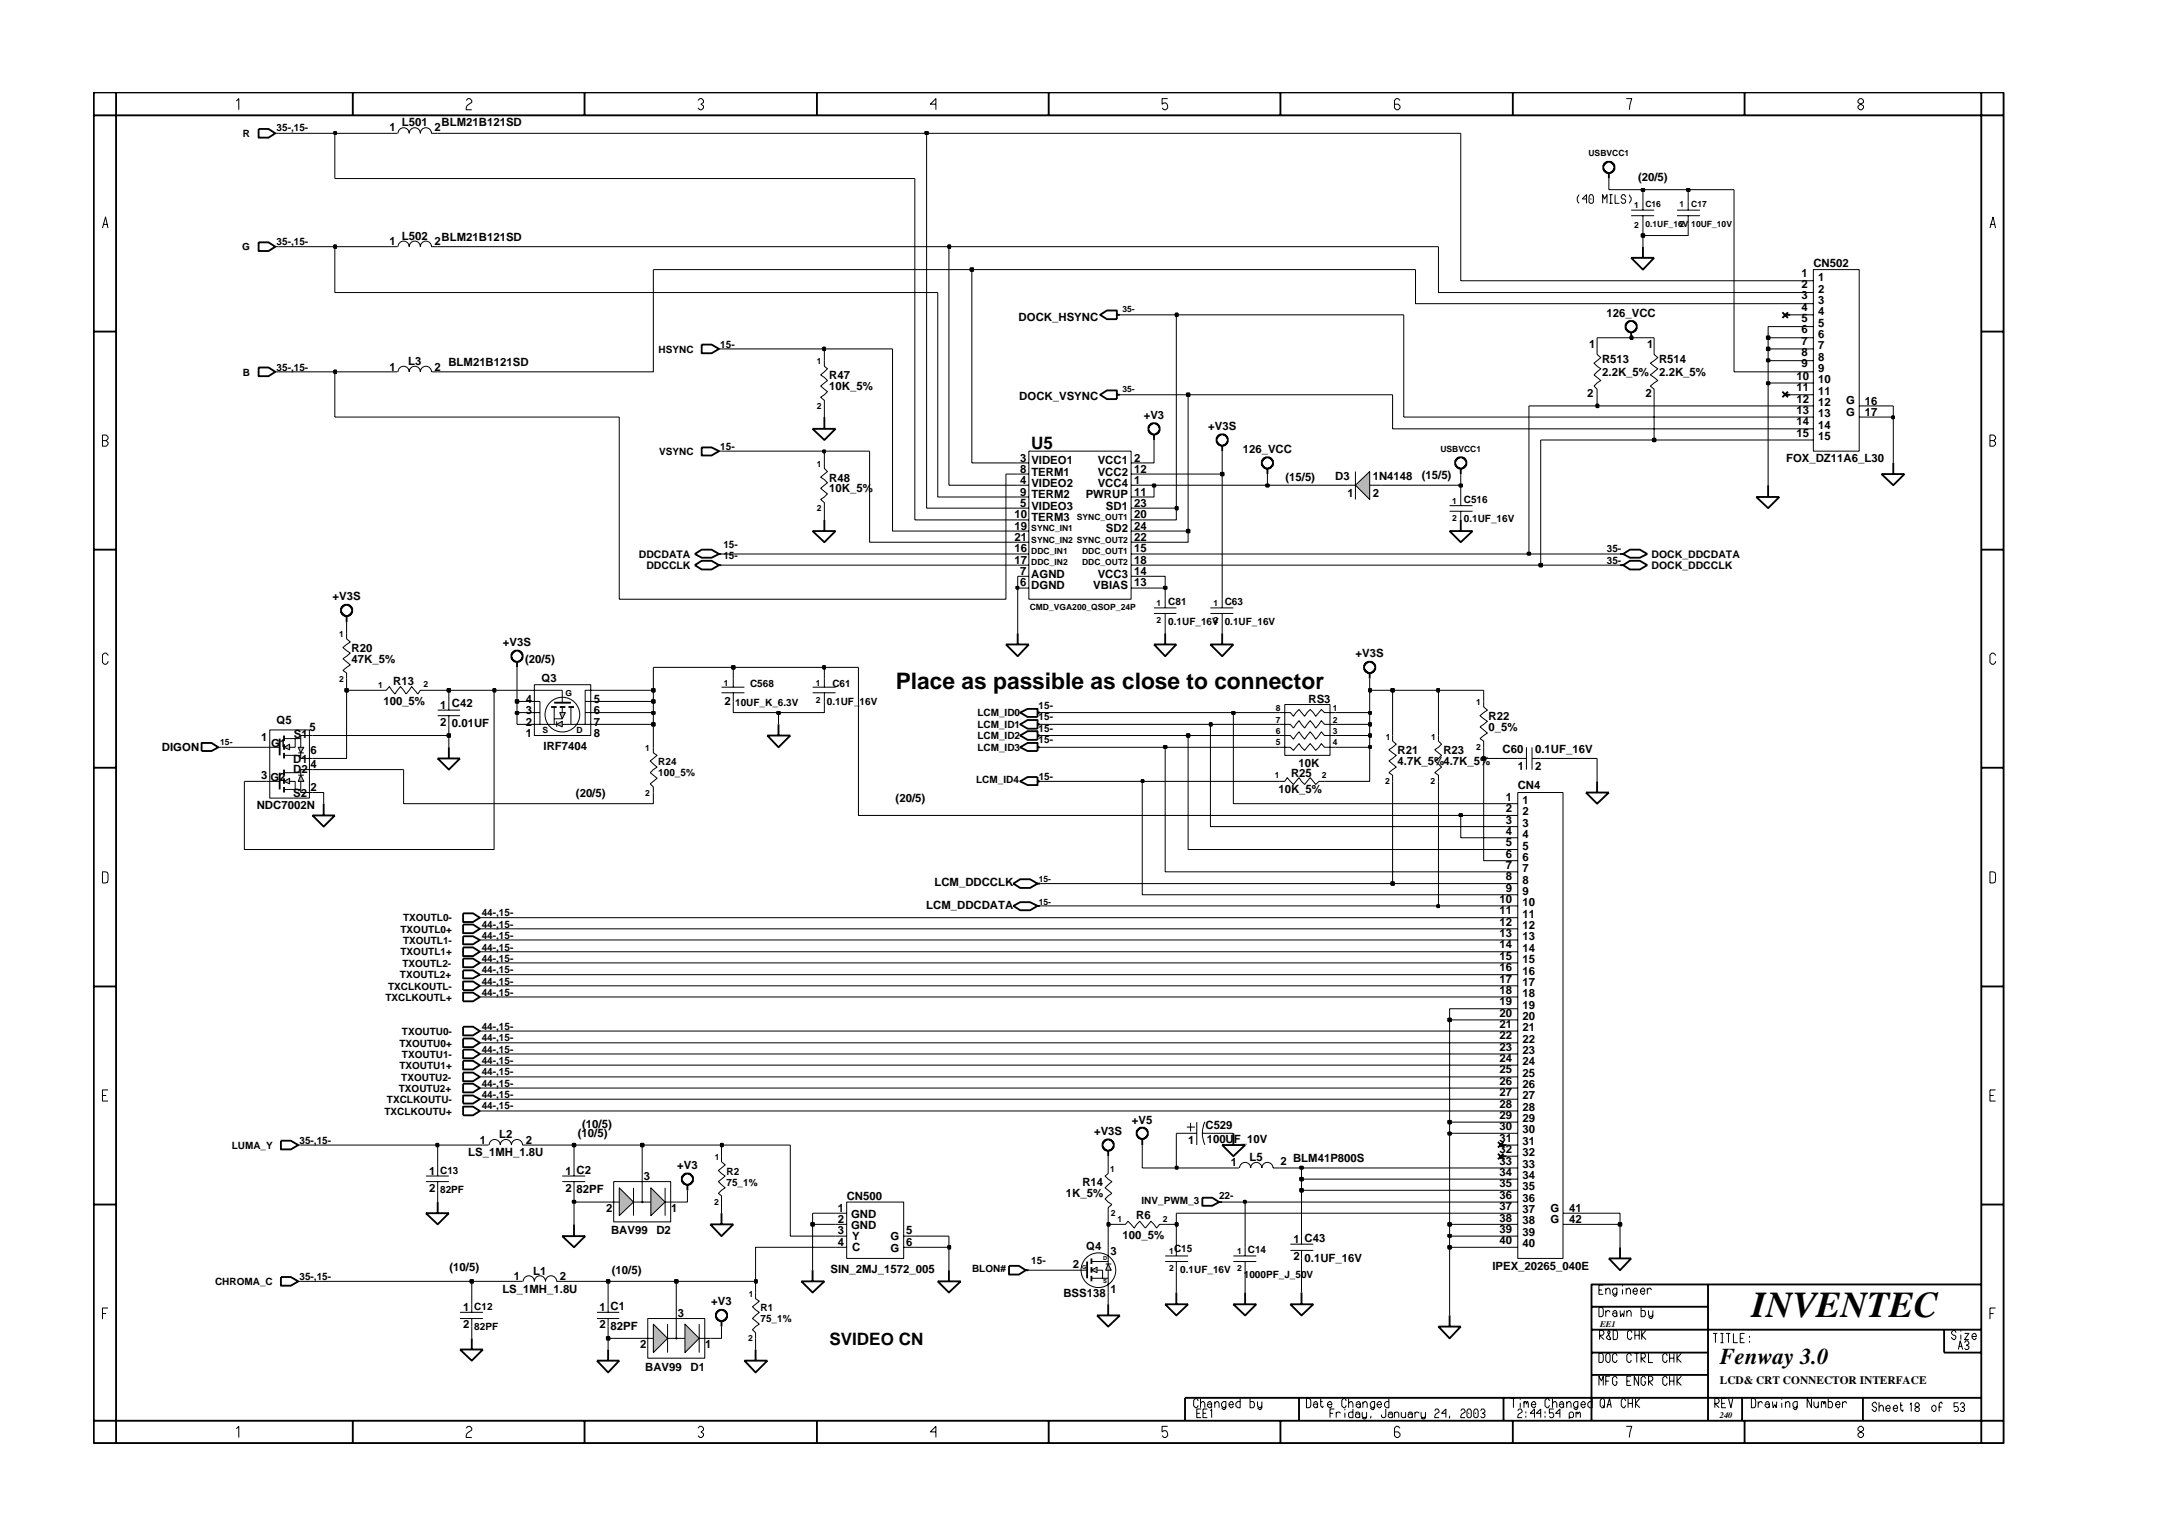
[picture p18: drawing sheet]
<svg xmlns="http://www.w3.org/2000/svg" width="297mm" height="210mm" viewBox="0 0 297 210" stroke-linecap="round" stroke-linejoin="round" font-family="sans-serif">
<defs><g id="words">
<text font-size="5" x="239.4" y="180">INVENTEC</text>
<g font-size="3.1">
<text x="122.4" y="94.1">Place as passible as close to connector</text>
<text x="235" y="186.4">Fenway 3.0</text>
</g>
<g font-size="2.3">
<text x="140.9" y="61.3">U5</text>
<text x="113.3" y="183.8">SVIDEO CN</text>
</g>
<g font-size="1.6">
<text x="53.2" y="18">1</text>
<text x="54.9" y="17.2">L501</text>
<text x="59.4" y="18">2</text>
<text x="60.3" y="17.2">BLM21B121SD</text>
<text x="223.8" y="24.8">(20/5)</text>
<text x="53.2" y="33.5">1</text>
<text x="54.9" y="32.8">L502</text>
<text x="59.4" y="33.5">2</text>
<text x="60.3" y="32.9">BLM21B121SD</text>
<text x="246.1" y="39.3">2</text>
<text x="246.1" y="40.9">3</text>
<text x="246.1" y="37.8">1</text>
<text x="247.8" y="36.4">CN502</text>
<text x="248.4" y="40">2</text>
<text x="248.4" y="41.5">3</text>
<text x="248.4" y="38.4">1</text>
<text x="139.2" y="43.8">DOCK_HSYNC</text>
<text x="217.1" y="47.5">1</text>
<text x="219.5" y="43.3">126_VCC</text>
<text x="225.1" y="47.5">1</text>
<text x="246.1" y="42.5">4</text>
<text x="246.1" y="44">5</text>
<text x="246.1" y="45.5">6</text>
<text x="246.1" y="47.1">7</text>
<text x="248.4" y="43">4</text>
<text x="248.4" y="44.6">5</text>
<text x="248.4" y="46.2">6</text>
<text x="248.4" y="47.7">7</text>
<text x="53.2" y="50.6">1</text>
<text x="55.8" y="49.9">L3</text>
<text x="59.4" y="50.6">2</text>
<text x="61.3" y="50.1">BLM21B121SD</text>
<text x="113.3" y="53.3">10K_5%</text>
<text x="113.3" y="51.7">R47</text>
<text x="218.9" y="49.6">R513</text>
<text x="218.9" y="51.4">2.2K_5%</text>
<text x="226.7" y="49.6">R514</text>
<text x="226.7" y="51.4">2.2K_5%</text>
<text x="245.4" y="52">10</text>
<text x="245.4" y="53.5">11</text>
<text x="246.1" y="48.7">8</text>
<text x="246.1" y="50.2">9</text>
<text x="248.4" y="52.3">10</text>
<text x="248.4" y="53.9">11</text>
<text x="248.4" y="49.3">8</text>
<text x="248.4" y="50.8">9</text>
<text x="139.3" y="54.7">DOCK_VSYNC</text>
<text x="156.3" y="57.2">+V3</text>
<text x="165.1" y="58.7">+V3S</text>
<text x="216.9" y="54.3">2</text>
<text x="224.8" y="54.3">2</text>
<text x="245.4" y="55.1">12</text>
<text x="245.4" y="56.6">13</text>
<text x="245.4" y="58.1">14</text>
<text x="245.4" y="59.7">15</text>
<text x="248.4" y="55.5">12</text>
<text x="248.4" y="57">13</text>
<text x="248.4" y="58.6">14</text>
<text x="252.2" y="55.3">G</text>
<text x="252.2" y="56.8">G</text>
<text x="254.8" y="55.3">16</text>
<text x="254.8" y="56.8">17</text>
<text x="113.3" y="65.8">R48</text>
<text x="139.4" y="64.6">8</text>
<text x="139.4" y="63.1">3</text>
<text x="140.9" y="65">TERM1</text>
<text x="140.9" y="63.4">VIDEO1</text>
<text x="150" y="63.4">VCC1</text>
<text x="150" y="65">VCC2</text>
<text x="155" y="64.6">12</text>
<text x="155" y="63.1">2</text>
<text x="169.8" y="61.9">126_VCC</text>
<text x="175.6" y="65.8">(15/5)</text>
<text x="182.4" y="65.6">D3</text>
<text x="187.6" y="65.6">1N4148</text>
<text x="194.3" y="65.5">(15/5)</text>
<text x="244" y="63.1">FOX_DZ11A6_L30</text>
<text x="248.4" y="60.1">15</text>
<text x="113.3" y="67.2">10K_5%</text>
<text x="138.6" y="70.8">10</text>
<text x="139.4" y="67.7">9</text>
<text x="139.4" y="66.1">4</text>
<text x="139.4" y="69.3">5</text>
<text x="140.9" y="68.1">TERM2</text>
<text x="140.9" y="71.2">TERM3</text>
<text x="140.9" y="66.5">VIDEO2</text>
<text x="140.9" y="69.7">VIDEO3</text>
<text x="148.3" y="68.1">PWRUP</text>
<text x="150" y="66.5">VCC4</text>
<text x="151.1" y="69.7">SD1</text>
<text x="155" y="67.7">11</text>
<text x="155" y="69.3">23</text>
<text x="155" y="70.8">20</text>
<text x="155" y="66.1">1</text>
<text x="184.1" y="67.9">1</text>
<text x="187.6" y="67.9">2</text>
<text x="138.6" y="72.4">19</text>
<text x="138.6" y="73.9">21</text>
<text x="138.6" y="77.1">17</text>
<text x="138.6" y="75.5">16</text>
<text x="151.1" y="72.7">SD2</text>
<text x="155" y="72.4">24</text>
<text x="155" y="75.5">15</text>
<text x="155" y="73.9">22</text>
<text x="155" y="77.1">18</text>
<text x="45.4" y="82">+V3S</text>
<text x="139.4" y="80.1">6</text>
<text x="139.4" y="78.6">7</text>
<text x="140.9" y="80.5">DGND</text>
<text x="140.9" y="79">AGND</text>
<text x="149.4" y="80.5">VBIAS</text>
<text x="150" y="79">VCC3</text>
<text x="155" y="78.6">14</text>
<text x="155" y="80.1">13</text>
<text x="48" y="89.1">R20</text>
<text x="68.7" y="88.3">+V3S</text>
<text x="185.2" y="89.8">+V3S</text>
<text x="48" y="90.6">47K_5%</text>
<text x="53.7" y="93.6">R13</text>
<text x="71.7" y="90.6">(20/5)</text>
<text x="74" y="93.1">Q3</text>
<text x="35.7" y="101.3">1</text>
<text x="37.8" y="99">Q5</text>
<text x="40.2" y="100.9">S1</text>
<text x="42.3" y="100">5</text>
<text x="52.4" y="96.3">100_5%</text>
<text x="60.1" y="96.9">1 C42</text>
<text x="60.1" y="99.2">2</text>
<text x="61.8" y="99.3">0.01UF</text>
<text x="71.8" y="96">4</text>
<text x="71.8" y="100.7">1</text>
<text x="71.8" y="99.2">2</text>
<text x="71.8" y="97.6">3</text>
<text x="81.1" y="99.2">7</text>
<text x="81.1" y="97.6">6</text>
<text x="81.1" y="96">5</text>
<text x="81.1" y="100.7">8</text>
<text x="99" y="96.3">2</text>
<text x="178.8" y="96">RS3</text>
<text x="203.4" y="99.9">0_5%</text>
<text x="203.4" y="98.4">R22</text>
<text x="22.1" y="102.7">DIGON</text>
<text x="35.7" y="106.4">3</text>
<text x="36.9" y="106.8">G2</text>
<text x="37" y="102.1">G1</text>
<text x="40.1" y="104.2">D1</text>
<text x="40.1" y="105.6">D2</text>
<text x="42.4" y="103">6</text>
<text x="42.4" y="105">4</text>
<text x="74.3" y="102.5">IRF7404</text>
<text x="176.4" y="106.1">R25</text>
<text x="177.4" y="104.8">10K</text>
<text x="191" y="103.1">R21</text>
<text x="191" y="104.6">4.7K_5%4.7K_5%</text>
<text x="197.2" y="103.1">R23</text>
<text x="205.3" y="102.8">C60</text>
<text x="207.4" y="105.2">1</text>
<text x="207.4" y="107.9">CN4</text>
<text x="209.7" y="102.8">0.1UF_16V</text>
<text x="209.7" y="105.2">2</text>
<text x="35.1" y="110.6">NDC7002N</text>
<text x="40.1" y="108.9">S2</text>
<text x="42.4" y="108.1">2</text>
<text x="78.7" y="108.9">(20/5)</text>
<text x="122.4" y="109.6">(20/5)</text>
<text x="174.7" y="108.4">10K_5%</text>
<text x="205.8" y="109.4">1</text>
<text x="205.8" y="112.6">3</text>
<text x="205.8" y="111">2</text>
<text x="208" y="109.8">1</text>
<text x="208" y="113">3</text>
<text x="208" y="111.4">2</text>
<text x="205.8" y="115.6">5</text>
<text x="205.8" y="117.2">6</text>
<text x="205.8" y="118.8">7</text>
<text x="205.8" y="114.1">4</text>
<text x="208" y="116.1">5</text>
<text x="208" y="117.6">6</text>
<text x="208" y="119.1">7</text>
<text x="208" y="114.5">4</text>
<text x="126.5" y="124.2">LCM_DDCDATA</text>
<text x="127.7" y="121.1">LCM_DDCCLK</text>
<text x="204.9" y="123.4">10</text>
<text x="204.9" y="124.9">11</text>
<text x="205.8" y="120.3">8</text>
<text x="205.8" y="121.9">9</text>
<text x="208" y="123.8">10</text>
<text x="208" y="125.4">11</text>
<text x="208" y="120.7">8</text>
<text x="208" y="122.3">9</text>
<text x="204.9" y="126.5">12</text>
<text x="204.9" y="128.1">13</text>
<text x="204.9" y="129.6">14</text>
<text x="204.9" y="131.2">15</text>
<text x="208" y="126.9">12</text>
<text x="208" y="128.5">13</text>
<text x="208" y="130.1">14</text>
<text x="208" y="131.6">15</text>
<text x="204.9" y="132.7">16</text>
<text x="204.9" y="134.3">17</text>
<text x="204.9" y="135.9">18</text>
<text x="204.9" y="137.4">19</text>
<text x="208" y="133.2">16</text>
<text x="208" y="134.7">17</text>
<text x="208" y="136.2">18</text>
<text x="208" y="137.9">19</text>
<text x="204.9" y="139">20</text>
<text x="204.9" y="140.5">21</text>
<text x="204.9" y="142">22</text>
<text x="204.9" y="143.6">23</text>
<text x="208" y="139.4">20</text>
<text x="208" y="140.9">21</text>
<text x="208" y="142.5">22</text>
<text x="204.9" y="149.8">27</text>
<text x="204.9" y="145.2">24</text>
<text x="204.9" y="146.7">25</text>
<text x="204.9" y="148.3">26</text>
<text x="208" y="144">23</text>
<text x="208" y="145.6">24</text>
<text x="208" y="147.2">25</text>
<text x="208" y="148.7">26</text>
<text x="68.2" y="155.5">L2</text>
<text x="78.9" y="155.4">(10/5)</text>
<text x="79.5" y="154.1">(10/5)</text>
<text x="149.5" y="155.1">+V3S</text>
<text x="154.7" y="153.6">+V5</text>
<text x="164.7" y="154.2">C529</text>
<text x="204.9" y="151.4">28</text>
<text x="204.9" y="153">29</text>
<text x="204.9" y="154.5">30</text>
<text x="208" y="150.2">27</text>
<text x="208" y="151.8">28</text>
<text x="208" y="153.3">29</text>
<text x="208" y="154.9">30</text>
<text x="58.6" y="160.5">1</text>
<text x="64" y="158">LS_1MH_1.8U</text>
<text x="65.6" y="156.3">1</text>
<text x="71.8" y="156.3">2</text>
<text x="77.2" y="160.5">1 C2</text>
<text x="88" y="161.3">3</text>
<text x="92.5" y="159.8">+V3</text>
<text x="162.3" y="156.4">1</text>
<text x="164.9" y="156.2">100UF_10V</text>
<text x="168.2" y="159.4">1</text>
<text x="170.7" y="158.6">L5</text>
<text x="174.9" y="159.2">2</text>
<text x="176.7" y="158.8">BLM41P800S</text>
<text x="204.9" y="160.8">34</text>
<text x="204.9" y="156">31</text>
<text x="204.9" y="157.6">32</text>
<text x="204.9" y="159.1">33</text>
<text x="208" y="161.1">34</text>
<text x="208" y="156.5">31</text>
<text x="208" y="158">32</text>
<text x="208" y="159.6">33</text>
<text x="58.6" y="162.8">2</text>
<text x="77.2" y="162.8">2</text>
<text x="78.8" y="163.1">82PF</text>
<text x="82.8" y="165.6">2</text>
<text x="91.7" y="165.6">1</text>
<text x="114.5" y="165.6">1</text>
<text x="114.5" y="167.1">2</text>
<text x="115.7" y="163.9">CN500</text>
<text x="116.3" y="166.4">GND</text>
<text x="116.3" y="167.9">GND</text>
<text x="145.6" y="163.6">1K_5%</text>
<text x="147.9" y="162.1">R14</text>
<text x="155.2" y="166.6">R6</text>
<text x="204.9" y="162.3">35</text>
<text x="204.9" y="163.8">36</text>
<text x="204.9" y="165.4">37</text>
<text x="204.9" y="166.9">38</text>
<text x="208" y="162.7">35</text>
<text x="208" y="164.3">36</text>
<text x="208" y="165.8">37</text>
<text x="208" y="167.3">38</text>
<text x="211.9" y="165.6">G</text>
<text x="211.9" y="167.1">G</text>
<text x="214.4" y="165.6">41</text>
<text x="214.4" y="167.1">42</text>
<text x="61.4" y="173.7">(10/5)</text>
<text x="83.5" y="168.7">BAV99</text>
<text x="89.7" y="168.7">D2</text>
<text x="113.5" y="173.9">SIN_2MJ_1572_005</text>
<text x="114.5" y="170.3">4</text>
<text x="114.5" y="168.7">3</text>
<text x="116.4" y="171">C</text>
<text x="116.4" y="169.5">Y</text>
<text x="121.7" y="169.4">G</text>
<text x="121.7" y="171">G</text>
<text x="123.8" y="168.7">5</text>
<text x="123.8" y="170.3">6</text>
<text x="146.6" y="173.3">2</text>
<text x="148.4" y="170.9">Q4</text>
<text x="151.8" y="171.5">3</text>
<text x="153.4" y="169.3">100_5%</text>
<text x="176.7" y="172.2">2</text>
<text x="176.7" y="169.9">1 C43</text>
<text x="178.3" y="172.4">0.1UF_16V</text>
<text x="203.9" y="173.6">IPEX_20265_040E</text>
<text x="204.9" y="168.5">39</text>
<text x="204.9" y="170.1">40</text>
<text x="208" y="168.9">39</text>
<text x="208" y="170.4">40</text>
<text x="63.3" y="179.2">1</text>
<text x="68.6" y="176.6">LS_1MH_1.8U</text>
<text x="70.2" y="174.9">1</text>
<text x="72.9" y="174.2">L1</text>
<text x="76.5" y="174.9">2</text>
<text x="81.9" y="179.2">1 C1</text>
<text x="83.6" y="174.2">(10/5)</text>
<text x="92.6" y="180">3</text>
<text x="97.2" y="178.4">+V3</text>
<text x="145.3" y="177.3">BSS138</text>
<text x="151.8" y="176.7">1</text>
<text x="63.3" y="181.5">2</text>
<text x="81.9" y="181.5">2</text>
<text x="83.4" y="181.7">82PF</text>
<text x="87.5" y="184.2">2</text>
<text x="96.4" y="184.2">1</text>
<text x="88.2" y="187.4">BAV99</text>
<text x="94.3" y="187.4">D1</text>
<text x="235" y="189.1">LCD&amp; CRT CONNECTOR INTERFACE</text>
</g>
<g font-size="1.4">
<text x="37.8" y="18">35-,15-</text>
<text x="33.2" y="18.7">R</text>
<text x="33.1" y="34.2">G</text>
<text x="37.8" y="33.5">35-,15-</text>
<text x="98.4" y="47.5">15-</text>
<text x="33.2" y="51.3">B</text>
<text x="37.8" y="50.6">35-,15-</text>
<text x="90" y="48.2">HSYNC</text>
<text x="90.1" y="62.2">VSYNC</text>
<text x="98.4" y="61.5">15-</text>
<text x="200" y="71.4">0.1UF_16V</text>
<text x="200" y="68.7">C516</text>
<text x="87.3" y="76.2">DDCDATA</text>
<text x="88.3" y="77.8">DDCCLK</text>
<text x="98.8" y="76.5">15-</text>
<text x="98.8" y="74.9">15-</text>
<text x="219.5" y="75.5">35-</text>
<text x="219.5" y="77.1">35-</text>
<text x="225.7" y="76.2">DOCK_DDCDATA</text>
<text x="225.7" y="77.8">DOCK_DDCCLK</text>
<text x="159.6" y="82.6">C81</text>
<text x="167.3" y="82.6">C63</text>
<text x="159.6" y="85.4">0.1UF_16V 0.1UF_16V</text>
<text x="102.5" y="93.9">C568</text>
<text x="113.7" y="93.9">C61</text>
<text x="100.4" y="96.4">10UF_K_6.3V</text>
<text x="113" y="96.3">0.1UF_16V</text>
<text x="133.5" y="101">LCM_ID2</text>
<text x="133.5" y="99.5">LCM_ID1</text>
<text x="133.5" y="97.9">LCM_ID0</text>
<text x="141.9" y="101.5">15-</text>
<text x="141.9" y="96.9">15-</text>
<text x="141.9" y="100">15-</text>
<text x="141.9" y="98.4">15-</text>
<text x="89.9" y="106.1">100_5%</text>
<text x="89.9" y="104.6">R24</text>
<text x="133.4" y="107">LCM_ID4</text>
<text x="133.5" y="102.6">LCM_ID3</text>
<text x="141.9" y="106.5">15-</text>
<text x="55.1" y="125.9">TXOUTL0-</text>
<text x="65.8" y="125.2">44-,15-</text>
<text x="54.7" y="127.4">TXOUTL0+</text>
<text x="54.7" y="130.6">TXOUTL1+</text>
<text x="55.1" y="129">TXOUTL1-</text>
<text x="65.8" y="126.8">44-,15-</text>
<text x="65.8" y="129.9">44-,15-</text>
<text x="65.8" y="128.3">44-,15-</text>
<text x="65.8" y="131.4">44-,15-</text>
<text x="52.7" y="136.7">TXCLKOUTL+</text>
<text x="53" y="135.2">TXCLKOUTL-</text>
<text x="54.6" y="133.7">TXOUTL2+</text>
<text x="55" y="132.1">TXOUTL2-</text>
<text x="65.8" y="136.1">44-,15-</text>
<text x="65.8" y="132.9">44-,15-</text>
<text x="65.8" y="134.5">44-,15-</text>
<text x="54.6" y="143">TXOUTU0+</text>
<text x="54.9" y="141.4">TXOUTU0-</text>
<text x="65.8" y="142.3">44-,15-</text>
<text x="65.8" y="143.9">44-,15-</text>
<text x="65.8" y="140.7">44-,15-</text>
<text x="54.5" y="149.2">TXOUTU2+</text>
<text x="54.6" y="146.1">TXOUTU1+</text>
<text x="54.8" y="147.7">TXOUTU2-</text>
<text x="54.9" y="144.5">TXOUTU1-</text>
<text x="65.8" y="146.9">44-,15-</text>
<text x="65.8" y="148.5">44-,15-</text>
<text x="65.8" y="145.4">44-,15-</text>
<text x="52.5" y="152.3">TXCLKOUTU+</text>
<text x="52.9" y="150.7">TXCLKOUTU-</text>
<text x="65.8" y="150">44-,15-</text>
<text x="65.8" y="151.6">44-,15-</text>
<text x="31.7" y="157">LUMA_Y</text>
<text x="40.9" y="156.3">35-,15-</text>
<text x="60.1" y="160.4">C13</text>
<text x="99.3" y="160.5">R2</text>
<text x="60.1" y="163.1">82PF</text>
<text x="99.3" y="162.1">75_1%</text>
<text x="156" y="164.5">INV_PWM_3</text>
<text x="166.6" y="163.8">22-</text>
<text x="132.8" y="173.8">BLON#</text>
<text x="140.9" y="172.7">15-</text>
<text x="160.4" y="171">C15</text>
<text x="161.3" y="173.9">0.1UF_16V</text>
<text x="170.5" y="171.2">C14</text>
<text x="29.4" y="175.6">CHROMA_C</text>
<text x="40.9" y="174.9">35-,15-</text>
<text x="64.8" y="179">C12</text>
<text x="103.9" y="179.2">R1</text>
<text x="169.9" y="174.7">1000PF_J_50V</text>
<text x="64.8" y="181.7">82PF</text>
<text x="103.9" y="180.7">75_1%</text>
</g>
<g font-size="1.2">
<text x="217" y="21.4">USBVCC1</text>
<text x="223.3" y="28.5">1</text>
<text x="224.8" y="28.3">C16</text>
<text x="229.5" y="28.3">1</text>
<text x="231.1" y="28.3">C17</text>
<text x="223.3" y="31.2">2</text>
<text x="224.8" y="31">0.1UF_16V 10UF_10V</text>
<text x="229.5" y="31">2</text>
<text x="153.4" y="42.7">35-</text>
<text x="111.6" y="49.8">1</text>
<text x="153.4" y="53.6">35-</text>
<text x="111.6" y="55.9">2</text>
<text x="111.6" y="63.8">1</text>
<text x="196.8" y="61.7">USBVCC1</text>
<text x="111.6" y="69.9">2</text>
<text x="147.1" y="71.1">SYNC_OUT1</text>
<text x="198.4" y="68.8">1</text>
<text x="198.4" y="71.2">2</text>
<text x="140.9" y="72.6">SYNC_IN1</text>
<text x="140.9" y="74.2">SYNC_IN2 SYNC_OUT2</text>
<text x="140.9" y="75.7">DDC_IN1</text>
<text x="140.9" y="77.2">DDC_IN2</text>
<text x="147.8" y="75.7">DDC_OUT1</text>
<text x="147.8" y="77.2">DDC_OUT2</text>
<text x="140.7" y="83.4">CMD_VGA200_QSOP_24P</text>
<text x="158" y="82.8">1</text>
<text x="165.8" y="82.8">1</text>
<text x="46.3" y="87.1">1</text>
<text x="158" y="85.2">2</text>
<text x="165.8" y="85.2">2</text>
<text x="46.3" y="93.1">2</text>
<text x="51.7" y="94">1</text>
<text x="57.9" y="93.9">2</text>
<text x="77.2" y="95.1">G</text>
<text x="98.9" y="93.7">1</text>
<text x="111.4" y="93.7">1</text>
<text x="30.1" y="101.9">15-</text>
<text x="74.1" y="100.2">S</text>
<text x="78.8" y="100.2">D</text>
<text x="111.4" y="96">2</text>
<text x="174.3" y="98.8">7</text>
<text x="174.3" y="97.2">8</text>
<text x="174.3" y="101.9">5</text>
<text x="174.3" y="100.3">6</text>
<text x="182.1" y="97.2">1</text>
<text x="182.1" y="98.8">2</text>
<text x="182.1" y="100.3">3</text>
<text x="182.1" y="101.9">4</text>
<text x="189.3" y="101.1">1</text>
<text x="195.5" y="101.1">1</text>
<text x="201.7" y="96.4">1</text>
<text x="88.2" y="102.6">1</text>
<text x="174.2" y="106.4">1</text>
<text x="180.6" y="106.4">2</text>
<text x="189.3" y="107.1">2</text>
<text x="195.4" y="107.1">2</text>
<text x="201.7" y="102.5">2</text>
<text x="88.2" y="108.7">2</text>
<text x="141.9" y="120.5">15-</text>
<text x="141.9" y="123.6">15-</text>
<text x="97.6" y="158.5">1</text>
<text x="151.7" y="160.1">1</text>
<text x="97.6" y="164.6">2</text>
<text x="151.8" y="166.1">2</text>
<text x="152.7" y="167">1</text>
<text x="158.9" y="167">2</text>
<text x="159.7" y="173.8">2</text>
<text x="159.7" y="171.4">1</text>
<text x="169.1" y="171.4">1</text>
<text x="169.1" y="173.8">2</text>
<text x="102.3" y="177.2">1</text>
<text x="102.2" y="183.2">2</text>
<text x="218.6" y="181.3">EE1</text>
<text x="235" y="193.7">240</text>
</g>
<g font-size=".8">
<text x="147.9" y="173.4">G</text>
<text x="150.7" y="172.2">D</text>
<text x="150.7" y="175.4">S</text>
</g>
</g></defs>
<path d="M222.9 35.2h3.1l-1.5 1.6zM224.5 33.7v1.5M38.2 105.6v2.3M76.8 168.9h3.2l-1.6 1.5zM78.4 167.3v1.6M168.5 178.2h3.1l-1.5 1.6zM170.1 176.6v1.6M176.3 178.2h3.1l-1.6 1.6zM177.8 176.6v1.6" fill="none" stroke="#000" stroke-width=".25"/>
<path d="M36.4 106.8h1.8" fill="none" stroke="#000" stroke-width=".14"/>
<path d="M41.1 105.9l.4 .9h-.7z" fill-rule="evenodd" fill="#b3b3b3" stroke="#000" stroke-width=".14"/>
<path d="M40.8 105.9h.7" fill="none" stroke="#000" stroke-width=".14"/>
<path d="M38.8 106.8l.8-.4v.7z" fill-rule="evenodd" fill="#b3b3b3" stroke="#000" stroke-width=".14"/>
<path d="M38.2 100.9v2.3M38.8 105.2v.7M38.8 106.4v.7M38.8 107.5v.8" fill="none" stroke="#000" stroke-width=".25"/>
<path d="M36.4 102.1h1.8M38.8 107.9h2.3M38.8 105.6h2.3M39.6 106.8h.7v1.1M41.1 106.8v1.5h1.6M42.7 105.2h-1.6v.7" fill="none" stroke="#000" stroke-width=".14"/>
<path d="M40.8 102.1h.7l-.4 .8z" fill-rule="evenodd" fill="#b3b3b3" stroke="#000" stroke-width=".14"/>
<path d="M40.8 102.9h.7" fill="none" stroke="#000" stroke-width=".14"/>
<path d="M38.8 102.1l.8-.4v.8z" fill-rule="evenodd" fill="#b3b3b3" stroke="#000" stroke-width=".14"/>
<path d="M95.9 47.1h1.3l1 .6-1 .6h-1.3zM94.9 77.2l1-.6h1.3l1 .6-1 .6h-1.3zM98.2 77.2h.4M38.8 100.5v.8M38.8 101.7v.8M38.8 102.9v.7M63.3 140.3h1.3l1 .6-1 .6h-1.3zM155.5 154.4l.1-.1a.72 .72 0 0 1 1 0l.2 .3v.5l-.5 .5h-.5l-.4-.3-.1-.7h.1zM156.1 155.7v.8M159.2 178.2h3.1l-1.6 1.6zM160.7 176.6v1.6" fill="none" stroke="#000" stroke-width=".25"/>
<g fill="none" stroke="#000" stroke-width=".14">
<path d="M98.2 47.7h.4M36.9 99.8h5.4v9.3h-5.4zM174.8 97.4h1.5l.4 .5 .8-.9 .8 .9 .7-.9 .8 .9 .7-.9 .5 .4h1.5M174.8 99h1.5l.4 .5 .8-1 .8 1 .7-1 .8 1 .7-1 .5 .5h1.5M175.5 96.3h6.2v6.9h-6.2zM38.8 100.9h2.3M38.8 103.2h2.3M40.3 100.9v1.2h-.7M41.1 102.9v.7h1.6M42.7 100.5h-1.6v1.6M174.8 100.5h1.5l.4 .5 .8-1 .8 1 .7-1 .8 1 .7-1 .5 .5h1.5M174.8 102.1h1.5l.4 .4 .8-.9 .8 .9 .7-.9 .8 .9 .7-.9 .5 .5h1.5"/>
<path d="M207.4 103.6h1.2M208.6 102.1v3.1M209.3 103.6h1.2M209.3 102.1v3.1M65.6 140.9h.4M78.4 159.6v1.1M151.4 159.6v.8l-.4 .3 .9 .8-.9 .8 .9 .8-.9 .7 .9 .8-.5 .4v.8M76.8 160.7h3.2M76.8 161.5h3.2M78.4 161.5v1.2"/>
</g>
<path d="M88.9 162.3l2 2-2 1.8z" fill-rule="evenodd" fill="#b3b3b3" stroke="#000" stroke-width=".14"/>
<path d="M87.7 164.3h1.2M90.9 162.3v3.8M90.9 164.3h1.5" fill="none" stroke="#000" stroke-width=".14"/>
<path d="M84.6 162.3l2 2-2 1.8z" fill-rule="evenodd" fill="#b3b3b3" stroke="#000" stroke-width=".14"/>
<path d="M83.1 164.3h1.5M83.8 161.5h7.8v5.5h-7.8zM86.6 162.3v3.8M87.7 161.1v3.2h-1.1" fill="none" stroke="#000" stroke-width=".14"/>
<circle cx="87.8" cy="164.3" r=".08" fill="#b3b3b3" stroke="#000" stroke-width=".14"/>
<g fill="none" stroke="#000" stroke-width=".14">
<path d="M37.6 18.2h.4M53.5 33.7h.8M54.4 33.7a.76 .76 0 0 1 .7-.8 .76 .76 0 0 1 .8 .8 .76 .76 0 0 1 .8-.8 .76 .76 0 0 1 .7 .8 .76 .76 0 0 1 .8-.8 .76 .76 0 0 1 .8 .8h.8M222.9 28.7h3.1M222.9 29.5h3.1M224.5 27.5v1.2M224.5 29.5v1.1M229.1 28.7h3.2M229.1 29.5h3.2M230.7 27.5v1.2M230.7 29.5v1.1M53.5 50.8h.8"/>
<path d="M54.4 50.8a.76 .76 0 0 1 .7-.7 .76 .76 0 0 1 .8 .7 .76 .76 0 0 1 .8-.7 .76 .76 0 0 1 .7 .7 .76 .76 0 0 1 .8-.7 .76 .76 0 0 1 .8 .7h.8M218.2 47.7v.7l.5 .5-.9 .7 .9 .8-.9 .8 .9 .8-.9 .8 .4 .4v.7M226 47.7v.7l.5 .5-1 .7 1 .8-1 .8 1 .8-1 .8 .5 .4v.7M112.6 63.3v.7l.5 .4-1 .8 1 .8-1 .7 1 .8-1 .8 .5 .4v.7M184.1 66.3h1.1M185.2 64.4v3.9M187.1 66.3h1.7M198.1 69.1h3.1M198.1 69.9h3.1M199.6 67.9v1.2M199.6 69.9v1.1M98.6 93.9h3.1"/>
<path d="M98.6 94.7h3.1M100.2 92.7v1.2M100.2 94.7v1.2M157.7 83.1h3M157.7 83.8h3M159.2 81.9v1.2M159.2 83.8v1.2M165.4 83.1h3.1M165.4 83.8h3.1M167 81.9v1.2M167 83.8v1.2M190.3 100.5v.8l.5 .4-1 .8 1 .7-1 .8 1 .8-1 .8 .5 .3v.9"/>
<path d="M65.6 133.2h.4M65.6 136.2h.4M66 156.5h.7M66.8 156.5a.76 .76 0 0 1 .8-.8 .76 .76 0 0 1 .8 .8 .76 .76 0 0 1 .7-.8 .76 .76 0 0 1 .8 .8 .76 .76 0 0 1 .7-.8 .76 .76 0 0 1 .8 .8h.8M98.6 158v.8l.5 .4-.9 .7 .9 .8-.9 .8 .9 .8-.9 .8 .4 .3v.9M162.2 154h1.1M162.3 154.9h1.2M162.7 153.4v1.2M163.5 153.3v3.2M164.3 154.9h1.1M164.6 153.3a3.7 3.7 0 0 0 0 3.1M168.5 159.6h.8"/>
<path d="M169.4 159.6a.76 .76 0 0 1 .7-.8 .76 .76 0 0 1 .8 .8 .76 .76 0 0 1 .7-.8 .76 .76 0 0 1 .8 .8 .76 .76 0 0 1 .8-.8 .76 .76 0 0 1 .7 .8h.9M70.6 175.1h.8M71.5 175.1a.76 .76 0 0 1 .7-.8 .76 .76 0 0 1 .8 .8 .76 .76 0 0 1 .8-.8 .76 .76 0 0 1 .7 .8 .76 .76 0 0 1 .8-.8 .76 .76 0 0 1 .8 .8h.7"/>
</g>
<g fill="none" stroke="#000" stroke-width=".25">
<path d="M35.3 17.6h1.4l.9 .6-.9 .6h-1.4zM157.1 58.1l.2-.1a.72 .72 0 0 1 .9 0l.2 .3v.6l-.5 .5h-.5l-.4-.4-.1-.7h.1zM157.7 59.4v.7M243.5 53.5l.8 .8M243.9 53.9h.7M244.3 53.5l-.8 .8M111 72.6h3.2l-1.6 1.5zM112.6 71v1.6M139.4 97.4l1-.5h1.4v1.1h-1.4zM141.8 97.4h.3M157.7 88.1h3l-1.5 1.6zM159.2 86.5v1.6"/>
<path d="M186.5 90.7l.2-.1a.72 .72 0 0 1 .9 0l.3 .3v.6l-.5 .5h-.5l-.4-.4-.1-.7h.1zM187.1 92v.7M42.7 111.4h3l-1.5 1.6zM44.2 109.8v1.6M139.4 102.1l1-.6h1.4v1.1h-1.4zM141.8 102.1h.3M216.7 108.3h3.1l-1.6 1.5zM218.2 106.8v1.5M63.3 132.6h1.3l1 .6-1 .5h-1.3zM63.3 135.7h1.3l1 .5-1 .6h-1.3zM204.7 157.7l.7 .7M205 158h.9"/>
<path d="M205.4 157.7l-.7 .7M93.5 160.5l.7-.1 .4 .3 .1 .7-.4 .4-.6 .1-.5-.3v-.7zM93.9 161.9v.8M97.1 167.3h3.1l-1.6 1.6zM98.6 165.8v1.5M219.8 172h3.1l-1.6 1.6zM221.3 170.4v1.6M101.7 185.9h3.1l-1.6 1.7zM103.2 184.4v1.5"/>
</g>
<path d="M185.2 66.3l1.9-1.9v3.9z" fill-rule="evenodd" fill="#b3b3b3" stroke="#000" stroke-width=".14"/>
<g fill="none" stroke="#000" stroke-width=".25">
<path d="M35.3 33.1h1.4l.9 .6-.9 .6h-1.4zM150.3 43l.9-.6h1.4v1.2h-1.4zM152.6 43h.4M166.3 59.7l.3-.2a.72 .72 0 0 1 .9 0l.3 .4v.5l-.6 .5h-.5l-.4-.3v-.2h-.1zM95.9 61.1h1.3l1 .6-1 .5h-1.3zM167 60.9v.8M198.1 72.6h3.1l-1.6 1.5zM198.9 62.8l.3-.1a.72 .72 0 0 1 .9 0l.2 .3v.5l-.5 .5h-.5l-.4-.3v-.2h-.1zM199.6 64v.8M199.6 71v1.6M221.3 75.7h.5M221.8 75.7l.9-.6h1.4l1 .6-1 .5h-1.4z"/>
<path d="M46.9 82.7l.7-.1 .4 .4 .1 .7-.3 .4-.7 .1-.4-.4-.1-.6zM47.4 84.3v.7M70.1 89.1h.1a.72 .72 0 0 1 .9 0l.3 .3v.5l-.5 .5h-.5l-.4-.3-.1-.7zM70.6 90.4v.8M137.4 88.1h3.2l-1.5 1.6zM139.1 86.5v1.6M139.4 99l1-.6h1.4v1.2h-1.4zM141.8 99h.3M165.4 88.1h3.1l-1.5 1.6zM167 86.5v1.6M27.5 101.5h1.4l.9 .6-.9 .5h-1.4zM59.8 103.6h3.1l-1.6 1.6z"/>
<path d="M61.3 102.1v1.5M63.3 126.3h1.3l1 .6-1 .6h-1.3zM63.3 129.5h1.3l1 .6-1 .6h-1.3zM63.3 134.1h1.3l1 .6-1 .6h-1.3zM63.3 124.8h1.3l1 .6-1 .6h-1.3zM63.3 145h1.3l1 .6-1 .5h-1.3zM63.3 141.9h1.3l1 .6-1 .6h-1.3zM63.3 146.6h1.3l1 .6-1 .6h-1.3zM63.3 148.1h1.3l1 .6-1 .6h-1.3zM63.3 149.7h1.3l1 .5-1 .6h-1.3zM150.8 156l.2-.1a.72 .72 0 0 1 .9 0l.3 .3v.5l-.5 .5h-.5l-.5-.3v-.7zM151.4 157.2v.8"/>
<path d="M58.2 165.8h3.1l-1.5 1.5zM59.8 164.3v1.5M128.1 175.1h3.2l-1.6 1.5zM129.7 173.6v1.5M149.9 179.8h3.1l-1.6 1.5zM151.4 178.2v1.6M164.3 163.7h1.3l1 .6-1 .5h-1.3zM166.6 164.3h.4M198.1 179.8v1.5M81.6 185.9h3l-1.5 1.7zM83.1 184.4v1.5M196.5 181.3h3.1l-1.5 1.6z"/>
</g>
<g fill="none" stroke="#000" stroke-width=".14">
<path d="M37.6 33.7h.4M246.2 40h1.6M246.2 38.4h1.6M247.8 36.8h6.2v24.9h-6.2zM246.2 43h1.6M246.2 41.5h1.6M246.2 46.2h1.6M246.2 44.6h1.6M246.2 49.3h1.6M246.2 47.7h1.6M246.2 52.3h1.6M246.2 50.8h1.6"/>
<path d="M246.2 55.5h1.6M246.2 53.9h1.6M246.2 58.6h1.6M246.2 57h1.6M254 55.5h1.6M254 57h1.6M98.2 61.7h.4M139.1 63.3h1.5M139.1 64.8h1.5M139.1 66.3h1.5M139.1 67.9h1.5M139.1 69.4h1.5"/>
<path d="M139.1 71h1.5M139.1 72.6h1.5M139.1 74.1h1.5M139.1 75.7h1.5M139.1 77.2h1.5M139.1 78.8h1.5M140.6 61.7h13.9v20.2h-13.9zM154.5 63.3h1.6M154.5 64.8h1.6M154.5 66.3h1.6M154.5 67.9h1.6M154.5 69.4h1.6"/>
<path d="M154.5 71h1.6M154.5 72.6h1.6M154.5 74.1h1.6M154.5 75.7h1.6M154.5 77.2h1.6M154.5 78.8h1.6M246.2 60.1h1.6M47.4 86.5v.8l.5 .4-1.1 .8 1.1 .8-1.1 .7 1.1 .9-1.1 .7 .6 .4v.7M139.1 80.4h1.5M154.5 80.4h1.6M29.8 102.1h.5M65.6 126.9h.4"/>
<path d="M65.6 130.1h.4M65.6 134.7h.4M65.6 125.4h.4M65.6 145.6h.4M65.6 142.5h.4M65.6 147.2h.4M65.6 148.7h.4M65.6 150.2h.4M62.9 179.3h3.1M64.5 178.2v1.1M81.6 179.3h3M83.1 178.2v1.1"/>
<path d="M103.2 176.6v.9l.5 .3-.9 .8 .9 .7-.9 .9 .9 .7-.9 .8 .4 .4v.8M114.2 165.8h1.5M114.2 167.3h1.5M114.2 168.9h1.5M114.2 170.4h1.5M115.7 164.3h7.8v7.7h-7.8zM123.5 168.9h1.5M123.5 170.4h1.5M176.3 170h3.1M176.3 170.9h3.1M177.8 168.9v1.1M177.8 170.9v1.1"/>
<path d="M62.9 180.2h3.1M64.5 180.2v1.1M81.6 180.2h3M83.1 180.2v1.1"/>
</g>
<path d="M93.6 180.9l1.9 2-1.9 1.9z" fill-rule="evenodd" fill="#b3b3b3" stroke="#000" stroke-width=".14"/>
<path d="M92.4 182.9h1.2M95.5 180.9v3.9M95.5 182.9h1.6" fill="none" stroke="#000" stroke-width=".14"/>
<path d="M89.3 180.9l1.9 2-1.9 1.9z" fill-rule="evenodd" fill="#b3b3b3" stroke="#000" stroke-width=".14"/>
<path d="M92.4 179.8v3.1h-1.2M87.7 182.9h1.6M88.5 180.2h7.8v5.4h-7.8zM91.2 180.9v3.9" fill="none" stroke="#000" stroke-width=".14"/>
<circle cx="92.4" cy="182.9" r=".08" fill="#b3b3b3" stroke="#000" stroke-width=".14"/>
<g fill="none" stroke="#000" stroke-width=".25">
<path d="M219.3 22.3h.1a.72 .72 0 0 1 .9 0l.3 .3v.5l-.5 .5h-.5l-.5-.3v-.7zM219.8 23.6v.8M111 58.6h3.2l-1.6 1.5zM112.6 57v1.6M150.3 53.9l.9-.5h1.4v1.1h-1.4zM152.6 53.9h.4M222.3 44.1l.1-.1a.72 .72 0 0 1 1 0l.2 .4v.5l-.5 .5h-.5l-.4-.3-.1-.7h.1zM222.9 45.4v.8M243.5 42.7l.8 .7M243.9 43h.7M244.3 42.7l-.8 .7M172.7 62.6l.7-.1 .4 .3 .1 .7-.3 .4-.7 .1-.4-.3-.1-.7z"/>
<path d="M173.2 64v.8M221.3 77.2h.5M221.8 77.2l.9-.6h1.4l1 .6-1 .6h-1.4zM240 67.9h3.1l-1.5 1.5zM241.6 66.3v1.6M257.1 64.8h3.1l-1.5 1.5zM258.7 63.3v1.5M75.7 96h2.3M106.4 99v1.5M104.8 100.5h3.2l-1.6 1.6zM139.4 100.5l1-.6h1.4v1.2h-1.4zM139.4 106.8l1-.6h1.4v1.1h-1.4z"/>
<path d="M141.8 100.5h.3M141.8 106.8h.3M63.3 131h1.3l1 .6-1 .6h-1.3zM63.3 127.9h1.3l1 .6-1 .5h-1.3zM138.5 123.8l.9-.5h1.3l1.1 .5-1.1 .6h-1.3zM138.5 120.7l.9-.5h1.3l1.1 .5-1.1 .6h-1.3zM141.8 123.8h.3M141.8 120.7h.3M63.3 143.4h1.3l1 .6-1 .6h-1.3zM63.3 151.2h1.3l1 .6-1 .6h-1.3zM167 156.5h3.1l-1.6 1.5zM168.5 154.9v1.6"/>
<path d="M204.7 156.1l.7 .7M205 156.5h.9M205.4 156.1l-.7 .7M109.5 175.1h3.1l-1.6 1.5zM111 173.6v1.5M137.9 173h1.3l1 .6-1 .6h-1.3zM140.2 173.6h.4M62.9 184.4h3.1l-1.5 1.5zM64.5 182.9v1.5"/>
</g>
<g fill="none" stroke="#000" stroke-width=".14">
<path d="M53.5 18.2h.8M54.4 18.2a.76 .76 0 0 1 .7-.7 .76 .76 0 0 1 .8 .7 .76 .76 0 0 1 .8-.7 .76 .76 0 0 1 .7 .7 .76 .76 0 0 1 .8-.7 .76 .76 0 0 1 .8 .7h.8M76.8 94.3v1.7M111 93.9h3.2M111 94.7h3.2M112.6 92.7v1.2M112.6 94.7v1.2M89.3 102.1v.8l.5 .3-1 .8 1 .8-1 .8 1 .8-1 .7 .5 .4v.8M196.5 100.5v.8l.5 .4-1 .8 1 .7-1 .8 1 .8-1 .8 .5 .3v.9M205.9 111.4h1.5M205.9 109.8h1.5M205.9 114.5h1.5"/>
<path d="M205.9 113h1.5M205.9 117.6h1.5M205.9 116.1h1.5M205.9 119.1h1.5M207.4 108.3h6.2v63.7h-6.2zM65.6 131.6h.4M65.6 128.5h.4M205.9 131.6h1.5M205.9 120.7h1.5M205.9 123.8h1.5M205.9 122.3h1.5M205.9 126.9h1.5"/>
<path d="M205.9 125.4h1.5M205.9 130.1h1.5M205.9 128.5h1.5M205.9 133.2h1.5M205.9 136.2h1.5M205.9 134.7h1.5M205.9 139.4h1.5M205.9 137.9h1.5M59.8 159.6v1.1M65.6 144h.4M65.6 151.8h.4M205.9 144h1.5"/>
<path d="M205.9 142.5h1.5M205.9 140.9h1.5M205.9 145.6h1.5M205.9 148.7h1.5M205.9 147.2h1.5M205.9 151.8h1.5M205.9 150.2h1.5M205.9 154.9h1.5M205.9 153.3h1.5M205.9 158h1.5M205.9 156.5h1.5M205.9 159.6h1.5"/>
<path d="M58.2 160.7h3.1M58.2 161.5h3.1M59.8 161.5v1.2M159.2 171.6h3.1M159.2 172.4h3.1M160.7 170.4v1.2M160.7 172.4v1.2M168.5 171.6h3.1M168.5 172.4h3.1M170.1 170.4v1.2M170.1 172.4v1.2M205.9 161.1h1.5"/>
<path d="M205.9 164.3h1.5M205.9 162.7h1.5M205.9 167.3h1.5M205.9 165.8h1.5M205.9 170.4h1.5M205.9 168.9h1.5M213.6 167.3h1.6M213.6 165.8h1.6"/>
</g>
<path d="M76.1 99l.7-.4v.7z" fill-rule="evenodd" fill="#b3b3b3" stroke="#000" stroke-width=".14"/>
<path d="M76.1 98.6v.7" fill="none" stroke="#000" stroke-width=".14"/>
<path d="M76.5 97.4h.7l-.4 .8z" fill-rule="evenodd" fill="#b3b3b3" stroke="#000" stroke-width=".14"/>
<path d="M35.3 50.2h1.4l.9 .6-.9 .6h-1.4zM94.9 75.7l1-.6h1.3l1 .6-1 .5h-1.3zM98.2 75.7h.4M75.3 96.6h.8M76.5 96.6h.7M77.7 96.6h.7M38.4 155.9h1.3l1.1 .6-1.1 .6h-1.3zM148.5 172.4v2.3" fill="none" stroke="#000" stroke-width=".25"/>
<g fill="none" stroke="#000" stroke-width=".14">
<path d="M37.6 50.8h.4M112.6 49.3v.8l.5 .3-1 .8 1 .8-1 .8 1 .7-1 .8 .5 .4v.8M72.2 99h3.9M72.2 94.3h4.6M72.2 95.9h1.6v3.1M72.2 97.4h1.6M73 93.6h7.7v6.9h-7.7zM75.7 96.6v2.4M75.7 98.2h1.1M76.8 99h4.8M76.8 96.6v.8M78 96.6v2.4"/>
<path d="M80 95.9h1.6M80 97.4h1.6M81.6 94.3h-1.6v4.7M202.7 95.9v.7l.5 .4-1 .8 1 .8-1 .7 1 .9-1 .7 .5 .4v.8M40.8 156.5h.3M146.8 173.6h1.7"/>
<circle cx="76.8" cy="97.7" r="2.37"/>
</g>
<path d="M151.4 172.7l.4 .9h-.7z" fill-rule="evenodd" fill="#b3b3b3" stroke="#000" stroke-width=".14"/>
<path d="M151.1 172.7h.7" fill="none" stroke="#000" stroke-width=".14"/>
<path d="M149.1 173.6l.8-.4v.7z" fill-rule="evenodd" fill="#b3b3b3" stroke="#000" stroke-width=".14"/>
<path d="M38.4 174.5h1.3l1.1 .6-1.1 .6h-1.3zM98.2 179.1l.6-.1 .5 .3v.7l-.3 .4-.7 .1-.4-.3-.1-.7zM149.1 172v.7M149.1 173.2v.7M149.1 174.3v.8M98.6 180.5v.8" fill="none" stroke="#000" stroke-width=".25"/>
<g fill="none" stroke="#000" stroke-width=".14">
<path d="M52 94.3h.8l.4-.5 .8 1 .7-1 .8 1 .7-1 .9 1 .3-.5h.8M59.8 97h3.1M59.8 97.8h3.1M61.3 95.9v1.1M61.3 97.8v1.2M174.8 106.8h.7l.4-.5 .8 .9 .8-.9 .8 .9 .7-.9 .8 .9 .4-.4h.8M40.8 175.1h.3M149.1 174.7h2.3M149.1 172.4h2.3M149.9 173.6h.8v1.1M151.4 170.4v2.3M151.4 173.6v3"/>
<path d="M153 167.3h.8l.3-.4 .9 .9 .7-.9 .8 .9 .8-.9 .7 .9 .4-.5h.8M64.5 181.3v1.6M83.1 182.9v1.5M103.2 182.9v1.5"/>
<circle cx="150.1" cy="173.6" r="2.37"/>
</g>
<path d="M82.9 182.7h.4v.4h-.4z" fill-rule="evenodd" fill="#c2c2c2" stroke="#000" stroke-width=".25"/>
<path d="M82.9 182.7h.4v.4h-.4z" fill="none" stroke="#000" stroke-width=".25"/>
<path d="M41.1 175.1h23.4v3.1M83.1 175.1v3.1M92.4 175.1v4.7M103.2 175.1v1.5M151.4 176.6v1.6M160.7 173.6v3M170.1 173.6v3M177.8 172v4.6M198.1 170.4v9.4M83.1 181.3v1.6h4.6M98.6 181.3v1.6h-1.5" fill="none" stroke="#000" stroke-width=".14"/>
<path d="M64.3 174.9h.3v.4h-.3z" fill-rule="evenodd" fill="#c2c2c2" stroke="#000" stroke-width=".25"/>
<path d="M64.3 174.9h.3v.4h-.3z" fill="none" stroke="#000" stroke-width=".25"/>
<path d="M64.5 175.1h6.1M76.8 175.1h6.3" fill="none" stroke="#000" stroke-width=".14"/>
<path d="M82.9 174.9h.4v.4h-.4z" fill-rule="evenodd" fill="#c2c2c2" stroke="#000" stroke-width=".25"/>
<path d="M82.9 174.9h.4v.4h-.4z" fill="none" stroke="#000" stroke-width=".25"/>
<path d="M83.1 175.1h9.3" fill="none" stroke="#000" stroke-width=".14"/>
<path d="M92.2 174.9h.4v.4h-.4z" fill-rule="evenodd" fill="#c2c2c2" stroke="#000" stroke-width=".25"/>
<path d="M92.2 174.9h.4v.4h-.4z" fill="none" stroke="#000" stroke-width=".25"/>
<path d="M92.4 175.1h10.8" fill="none" stroke="#000" stroke-width=".14"/>
<path d="M103.2 174.9h.2v.4h-.2z" fill-rule="evenodd" fill="#c2c2c2" stroke="#000" stroke-width=".25"/>
<path d="M103.2 174.9h.2v.4h-.2z" fill="none" stroke="#000" stroke-width=".25"/>
<path d="M111 167.3v6.3M114.2 170.4h-11v4.7M125 170.4h4.7v3.2M140.6 173.6h6.2" fill="none" stroke="#000" stroke-width=".14"/>
<path d="M129.6 170.3h.2v.3h-.2z" fill-rule="evenodd" fill="#c2c2c2" stroke="#000" stroke-width=".25"/>
<path d="M129.6 170.3h.2v.3h-.2z" fill="none" stroke="#000" stroke-width=".25"/>
<path d="M129.7 168.9v1.5M151.4 167.3v3.1M160.7 167.3v3.1M170.1 164.3v6.1" fill="none" stroke="#000" stroke-width=".14"/>
<path d="M197.9 170.3h.3v.3h-.3z" fill-rule="evenodd" fill="#c2c2c2" stroke="#000" stroke-width=".25"/>
<path d="M197.9 170.3h.3v.3h-.3z" fill="none" stroke="#000" stroke-width=".25"/>
<path d="M108 156.5v12.4h6.2M125 168.9h4.7M177.8 162.7v6.2M198.1 168.9v1.5h7.8M221.3 167.3v3.1" fill="none" stroke="#000" stroke-width=".14"/>
<path d="M197.9 168.8h.3v.2h-.3z" fill-rule="evenodd" fill="#c2c2c2" stroke="#000" stroke-width=".25"/>
<path d="M197.9 168.8h.3v.2h-.3z" fill="none" stroke="#000" stroke-width=".25"/>
<path d="M78.4 164.3v3M198.1 167.3v1.6h7.8" fill="none" stroke="#000" stroke-width=".14"/>
<path d="M110.9 167.1h.3v.4h-.3z" fill-rule="evenodd" fill="#c2c2c2" stroke="#000" stroke-width=".25"/>
<path d="M110.9 167.1h.3v.4h-.3z" fill="none" stroke="#000" stroke-width=".25"/>
<path d="M111 165.8v1.5h3.2" fill="none" stroke="#000" stroke-width=".14"/>
<path d="M151.3 167.1h.3v.4h-.3z" fill-rule="evenodd" fill="#c2c2c2" stroke="#000" stroke-width=".25"/>
<path d="M151.3 167.1h.3v.4h-.3z" fill="none" stroke="#000" stroke-width=".25"/>
<path d="M151.4 165.8v1.5h1.6M159.2 167.3h1.5" fill="none" stroke="#000" stroke-width=".14"/>
<path d="M160.6 167.1h.3v.4h-.3z" fill-rule="evenodd" fill="#c2c2c2" stroke="#000" stroke-width=".25"/>
<path d="M160.6 167.1h.3v.4h-.3z" fill="none" stroke="#000" stroke-width=".25"/>
<path d="M160.7 165.8v1.5" fill="none" stroke="#000" stroke-width=".14"/>
<path d="M197.9 167.1h.3v.4h-.3z" fill-rule="evenodd" fill="#c2c2c2" stroke="#000" stroke-width=".25"/>
<path d="M197.9 167.1h.3v.4h-.3z" fill="none" stroke="#000" stroke-width=".25"/>
<path d="M198.1 154.9v12.4h7.8M215.2 167.3h6.1" fill="none" stroke="#000" stroke-width=".14"/>
<path d="M221.2 167.1h.3v.4h-.3z" fill-rule="evenodd" fill="#c2c2c2" stroke="#000" stroke-width=".25"/>
<path d="M221.2 167.1h.3v.4h-.3z" fill="none" stroke="#000" stroke-width=".25"/>
<path d="M59.8 162.7v1.6M98.6 164.3v1.5M111 165.8h3.2M160.7 165.8h45.2M215.2 165.8h6.1v1.5" fill="none" stroke="#000" stroke-width=".14"/>
<path d="M78.3 164.1h.3v.3h-.3z" fill-rule="evenodd" fill="#c2c2c2" stroke="#000" stroke-width=".25"/>
<path d="M78.3 164.1h.3v.3h-.3z" fill="none" stroke="#000" stroke-width=".25"/>
<path d="M78.4 162.7v1.6h4.7M93.9 162.7v1.6h-1.5M167 164.3h3.1" fill="none" stroke="#000" stroke-width=".14"/>
<path d="M170 164.1h.2v.3h-.2z" fill-rule="evenodd" fill="#c2c2c2" stroke="#000" stroke-width=".25"/>
<path d="M170 164.1h.2v.3h-.2z" fill="none" stroke="#000" stroke-width=".25"/>
<path d="M170.1 164.3h35.8" fill="none" stroke="#000" stroke-width=".14"/>
<path d="M177.7 162.5h.3v.3h-.3z" fill-rule="evenodd" fill="#c2c2c2" stroke="#000" stroke-width=".25"/>
<path d="M177.7 162.5h.3v.3h-.3z" fill="none" stroke="#000" stroke-width=".25"/>
<path d="M87.7 156.5v4.6M177.8 161.1v1.6h28.1" fill="none" stroke="#000" stroke-width=".14"/>
<path d="M177.7 161h.3v.3h-.3z" fill-rule="evenodd" fill="#c2c2c2" stroke="#000" stroke-width=".25"/>
<path d="M177.7 161h.3v.3h-.3z" fill="none" stroke="#000" stroke-width=".25"/>
<path d="M59.8 156.5v3.1M78.4 156.5v3.1M151.4 158v1.6M156.1 156.5v3.1h4.6M177.8 159.6v1.5h28.1" fill="none" stroke="#000" stroke-width=".14"/>
<path d="M160.6 159.4h.3v.3h-.3z" fill-rule="evenodd" fill="#c2c2c2" stroke="#000" stroke-width=".25"/>
<path d="M160.6 159.4h.3v.3h-.3z" fill="none" stroke="#000" stroke-width=".25"/>
<path d="M160.7 154.9v4.7h7.8M174.8 159.6h3" fill="none" stroke="#000" stroke-width=".14"/>
<path d="M177.7 159.4h.3v.3h-.3z" fill-rule="evenodd" fill="#c2c2c2" stroke="#000" stroke-width=".25"/>
<path d="M177.7 159.4h.3v.3h-.3z" fill="none" stroke="#000" stroke-width=".25"/>
<path d="M41.1 156.5h18.7M98.6 156.5v1.5M177.8 159.6h28.1" fill="none" stroke="#000" stroke-width=".14"/>
<path d="M59.6 156.3h.3v.3h-.3z" fill-rule="evenodd" fill="#c2c2c2" stroke="#000" stroke-width=".25"/>
<path d="M59.6 156.3h.3v.3h-.3z" fill="none" stroke="#000" stroke-width=".25"/>
<path d="M59.8 156.5h6.2M72.2 156.5h6.2" fill="none" stroke="#000" stroke-width=".14"/>
<path d="M78.3 156.3h.3v.3h-.3z" fill-rule="evenodd" fill="#c2c2c2" stroke="#000" stroke-width=".25"/>
<path d="M78.3 156.3h.3v.3h-.3z" fill="none" stroke="#000" stroke-width=".25"/>
<path d="M78.4 156.5h9.3" fill="none" stroke="#000" stroke-width=".14"/>
<path d="M87.6 156.3h.3v.3h-.3z" fill-rule="evenodd" fill="#c2c2c2" stroke="#000" stroke-width=".25"/>
<path d="M87.6 156.3h.3v.3h-.3z" fill="none" stroke="#000" stroke-width=".25"/>
<path d="M87.7 156.5h10.9" fill="none" stroke="#000" stroke-width=".14"/>
<path d="M98.5 156.3h.2v.3h-.2z" fill-rule="evenodd" fill="#c2c2c2" stroke="#000" stroke-width=".25"/>
<path d="M98.5 156.3h.2v.3h-.2z" fill="none" stroke="#000" stroke-width=".25"/>
<path d="M98.6 156.5h9.4M160.7 154.9h1.6M165.4 154.9h3.1" fill="none" stroke="#000" stroke-width=".14"/>
<path d="M197.9 154.8h.3v.2h-.3z" fill-rule="evenodd" fill="#c2c2c2" stroke="#000" stroke-width=".25"/>
<path d="M197.9 154.8h.3v.2h-.3z" fill="none" stroke="#000" stroke-width=".25"/>
<path d="M198.1 153.3v1.6h7.8" fill="none" stroke="#000" stroke-width=".14"/>
<path d="M197.9 153.2h.3v.3h-.3z" fill-rule="evenodd" fill="#c2c2c2" stroke="#000" stroke-width=".25"/>
<path d="M197.9 153.2h.3v.3h-.3z" fill="none" stroke="#000" stroke-width=".25"/>
<path d="M198.1 139.4v13.9h7.8M66 151.8h139.9M66 150.2h139.9M66 148.7h139.9M66 147.2h139.9M66 145.6h139.9M66 144h139.9M66 142.5h139.9M66 140.9h139.9" fill="none" stroke="#000" stroke-width=".14"/>
<path d="M197.9 139.2h.3v.3h-.3z" fill-rule="evenodd" fill="#c2c2c2" stroke="#000" stroke-width=".25"/>
<path d="M197.9 139.2h.3v.3h-.3z" fill="none" stroke="#000" stroke-width=".25"/>
<path d="M66 136.2h139.9M66 134.7h139.9M66 133.2h139.9M66 131.6h139.9M66 130.1h139.9M66 128.5h139.9M66 126.9h139.9M66 125.4h139.9M142.1 123.8h54.4M205.9 137.9h-7.8v1.5h7.8" fill="none" stroke="#000" stroke-width=".14"/>
<path d="M196.4 123.7h.2v.3h-.2z" fill-rule="evenodd" fill="#c2c2c2" stroke="#000" stroke-width=".25"/>
<path d="M196.4 123.7h.2v.3h-.2z" fill="none" stroke="#000" stroke-width=".25"/>
<path d="M156.1 106.8v15.5h49.8M196.5 106.8v17h9.4M142.1 120.7h48.2" fill="none" stroke="#000" stroke-width=".14"/>
<path d="M190.1 120.6h.3v.3h-.3z" fill-rule="evenodd" fill="#c2c2c2" stroke="#000" stroke-width=".25"/>
<path d="M190.1 120.6h.3v.3h-.3z" fill="none" stroke="#000" stroke-width=".25"/>
<path d="M67.5 94.3v21.8h-34.1v-9.3M117.3 91.2v20.2h82.3v3.1h6.3M165.4 99v14h40.5M159.2 102.1v17h46.7M162.3 100.5v15.6h43.6M190.3 106.8v13.9h15.6M202.7 103.6v14h3.2" fill="none" stroke="#000" stroke-width=".14"/>
<path d="M199.4 111.3h.4v.2h-.4z" fill-rule="evenodd" fill="#c2c2c2" stroke="#000" stroke-width=".25"/>
<path d="M199.4 111.3h.4v.2h-.4z" fill="none" stroke="#000" stroke-width=".25"/>
<path d="M168.5 97.4v12.4h37.4M33.4 106.8h3M42.7 108.3h1.5v1.5M55.1 105.2v4.6h34.2v-1.5M142.1 106.8h14M199.6 111.4h6.3" fill="none" stroke="#000" stroke-width=".14"/>
<path d="M156 106.6h.2v.3h-.2z" fill-rule="evenodd" fill="#c2c2c2" stroke="#000" stroke-width=".25"/>
<path d="M156 106.6h.2v.3h-.2z" fill="none" stroke="#000" stroke-width=".25"/>
<path d="M47.4 94.3v9.3h-4.7M42.7 105.2h12.4M156.1 106.8h18.7M187.1 102.1v4.7h-6.1M218.2 103.6v3.2" fill="none" stroke="#000" stroke-width=".14"/>
<path d="M202.6 103.5h.3v.3h-.3z" fill-rule="evenodd" fill="#c2c2c2" stroke="#000" stroke-width=".25"/>
<path d="M202.6 103.5h.3v.3h-.3z" fill="none" stroke="#000" stroke-width=".25"/>
<path d="M89.3 99v3.1M30.3 102.1h6.1M61.3 100.5v1.6M142.1 102.1h17.1M202.7 102.1v1.5h4.7M210.5 103.6h7.7" fill="none" stroke="#000" stroke-width=".14"/>
<path d="M159 102h.4v.2h-.4z" fill-rule="evenodd" fill="#c2c2c2" stroke="#000" stroke-width=".25"/>
<path d="M159 102h.4v.2h-.4z" fill="none" stroke="#000" stroke-width=".25"/>
<path d="M159.2 102.1h15.6M182.5 102.1h4.6" fill="none" stroke="#000" stroke-width=".14"/>
<path d="M187.1 102h.2v.2h-.2z" fill-rule="evenodd" fill="#c2c2c2" stroke="#000" stroke-width=".25"/>
<path d="M187.1 102h.2v.2h-.2z" fill="none" stroke="#000" stroke-width=".25"/>
<path d="M42.7 100.5h18.6M187.1 100.5v1.6" fill="none" stroke="#000" stroke-width=".14"/>
<path d="M61.2 100.3h.3v.4h-.3z" fill-rule="evenodd" fill="#c2c2c2" stroke="#000" stroke-width=".25"/>
<path d="M61.2 100.3h.3v.4h-.3z" fill="none" stroke="#000" stroke-width=".25"/>
<path d="M61.3 99v1.5M142.1 100.5h20.2" fill="none" stroke="#000" stroke-width=".14"/>
<path d="M162.2 100.3h.3v.4h-.3z" fill-rule="evenodd" fill="#c2c2c2" stroke="#000" stroke-width=".25"/>
<path d="M162.2 100.3h.3v.4h-.3z" fill="none" stroke="#000" stroke-width=".25"/>
<path d="M162.3 100.5h12.5M182.5 100.5h4.6" fill="none" stroke="#000" stroke-width=".14"/>
<path d="M187.1 100.3h.2v.4h-.2z" fill-rule="evenodd" fill="#c2c2c2" stroke="#000" stroke-width=".25"/>
<path d="M187.1 100.3h.2v.4h-.2z" fill="none" stroke="#000" stroke-width=".25"/>
<path d="M70.6 97.4v1.6h1.6M81.6 99h7.7M187.1 99v1.5M190.3 94.3v6.2M196.5 94.3v6.2" fill="none" stroke="#000" stroke-width=".14"/>
<path d="M89.1 98.8h.3v.4h-.3z" fill-rule="evenodd" fill="#c2c2c2" stroke="#000" stroke-width=".25"/>
<path d="M89.1 98.8h.3v.4h-.3z" fill="none" stroke="#000" stroke-width=".25"/>
<path d="M89.3 97.4v1.6M106.4 97.4v1.6M142.1 99h23.3" fill="none" stroke="#000" stroke-width=".14"/>
<path d="M165.3 98.8h.3v.4h-.3z" fill-rule="evenodd" fill="#c2c2c2" stroke="#000" stroke-width=".25"/>
<path d="M165.3 98.8h.3v.4h-.3z" fill="none" stroke="#000" stroke-width=".25"/>
<path d="M165.4 99h9.4M182.5 99h4.6" fill="none" stroke="#000" stroke-width=".14"/>
<path d="M187.1 98.8h.2v.4h-.2z" fill-rule="evenodd" fill="#c2c2c2" stroke="#000" stroke-width=".25"/>
<path d="M187.1 98.8h.2v.4h-.2z" fill="none" stroke="#000" stroke-width=".25"/>
<path d="M187.1 97.4v1.6" fill="none" stroke="#000" stroke-width=".14"/>
<path d="M70.5 97.3h.3v.3h-.3z" fill-rule="evenodd" fill="#c2c2c2" stroke="#000" stroke-width=".25"/>
<path d="M70.5 97.3h.3v.3h-.3z" fill="none" stroke="#000" stroke-width=".25"/>
<path d="M70.6 95.9v1.5h1.6M81.6 97.4h7.7" fill="none" stroke="#000" stroke-width=".14"/>
<path d="M89.1 97.3h.3v.3h-.3z" fill-rule="evenodd" fill="#c2c2c2" stroke="#000" stroke-width=".25"/>
<path d="M89.1 97.3h.3v.3h-.3z" fill="none" stroke="#000" stroke-width=".25"/>
<path d="M89.3 95.9v1.5M100.2 95.9v1.5h6.2" fill="none" stroke="#000" stroke-width=".14"/>
<path d="M106.2 97.3h.3v.3h-.3z" fill-rule="evenodd" fill="#c2c2c2" stroke="#000" stroke-width=".25"/>
<path d="M106.2 97.3h.3v.3h-.3z" fill="none" stroke="#000" stroke-width=".25"/>
<path d="M112.6 95.9v1.5h-6.2M142.1 97.4h26.4" fill="none" stroke="#000" stroke-width=".14"/>
<path d="M168.3 97.3h.4v.3h-.4z" fill-rule="evenodd" fill="#c2c2c2" stroke="#000" stroke-width=".25"/>
<path d="M168.3 97.3h.4v.3h-.4z" fill="none" stroke="#000" stroke-width=".25"/>
<path d="M168.5 97.4h6.3M182.5 97.4h4.6" fill="none" stroke="#000" stroke-width=".14"/>
<path d="M187.1 97.3h.2v.3h-.2z" fill-rule="evenodd" fill="#c2c2c2" stroke="#000" stroke-width=".25"/>
<path d="M187.1 97.3h.2v.3h-.2z" fill="none" stroke="#000" stroke-width=".25"/>
<path d="M61.3 94.3v1.6M187.1 94.3v3.1" fill="none" stroke="#000" stroke-width=".14"/>
<path d="M70.5 95.7h.3v.3h-.3z" fill-rule="evenodd" fill="#c2c2c2" stroke="#000" stroke-width=".25"/>
<path d="M70.5 95.7h.3v.3h-.3z" fill="none" stroke="#000" stroke-width=".25"/>
<path d="M70.6 91.2v4.7h1.6M81.6 95.9h7.7" fill="none" stroke="#000" stroke-width=".14"/>
<path d="M89.1 95.7h.3v.3h-.3z" fill-rule="evenodd" fill="#c2c2c2" stroke="#000" stroke-width=".25"/>
<path d="M89.1 95.7h.3v.3h-.3z" fill="none" stroke="#000" stroke-width=".25"/>
<path d="M89.3 94.3v1.6M202.7 94.3v1.6" fill="none" stroke="#000" stroke-width=".14"/>
<path d="M47.2 94.2h.3v.3h-.3z" fill-rule="evenodd" fill="#c2c2c2" stroke="#000" stroke-width=".25"/>
<path d="M47.2 94.2h.3v.3h-.3z" fill="none" stroke="#000" stroke-width=".25"/>
<path d="M47.4 92.7v1.6h4.6M58.2 94.3h3.1" fill="none" stroke="#000" stroke-width=".14"/>
<path d="M61.2 94.2h.3v.3h-.3z" fill-rule="evenodd" fill="#c2c2c2" stroke="#000" stroke-width=".25"/>
<path d="M61.2 94.2h.3v.3h-.3z" fill="none" stroke="#000" stroke-width=".25"/>
<path d="M61.3 94.3h6.2" fill="none" stroke="#000" stroke-width=".14"/>
<path d="M67.4 94.2h.3v.3h-.3z" fill-rule="evenodd" fill="#c2c2c2" stroke="#000" stroke-width=".25"/>
<path d="M67.4 94.2h.3v.3h-.3z" fill="none" stroke="#000" stroke-width=".25"/>
<path d="M67.5 94.3h4.7M81.6 94.3h7.7" fill="none" stroke="#000" stroke-width=".14"/>
<path d="M89.1 94.2h.3v.3h-.3z" fill-rule="evenodd" fill="#c2c2c2" stroke="#000" stroke-width=".25"/>
<path d="M89.1 94.2h.3v.3h-.3z" fill="none" stroke="#000" stroke-width=".25"/>
<path d="M89.3 91.2v3.1" fill="none" stroke="#000" stroke-width=".14"/>
<path d="M187.1 94.2h.2v.3h-.2z" fill-rule="evenodd" fill="#c2c2c2" stroke="#000" stroke-width=".25"/>
<path d="M187.1 94.2h.2v.3h-.2z" fill="none" stroke="#000" stroke-width=".25"/>
<path d="M187.1 92.7v1.6h3.2" fill="none" stroke="#000" stroke-width=".14"/>
<path d="M190.1 94.2h.3v.3h-.3z" fill-rule="evenodd" fill="#c2c2c2" stroke="#000" stroke-width=".25"/>
<path d="M190.1 94.2h.3v.3h-.3z" fill="none" stroke="#000" stroke-width=".25"/>
<path d="M190.3 94.3h6.2" fill="none" stroke="#000" stroke-width=".14"/>
<path d="M196.4 94.2h.2v.3h-.2z" fill-rule="evenodd" fill="#c2c2c2" stroke="#000" stroke-width=".25"/>
<path d="M196.4 94.2h.2v.3h-.2z" fill="none" stroke="#000" stroke-width=".25"/>
<path d="M89.3 91.2h10.9v1.5M112.6 91.2v1.5M196.5 94.3h6.2" fill="none" stroke="#000" stroke-width=".14"/>
<path d="M100 91h.4v.4h-.4z" fill-rule="evenodd" fill="#c2c2c2" stroke="#000" stroke-width=".25"/>
<path d="M100 91h.4v.4h-.4z" fill="none" stroke="#000" stroke-width=".25"/>
<path d="M100.2 91.2h12.4" fill="none" stroke="#000" stroke-width=".14"/>
<path d="M112.5 91h.2v.4h-.2z" fill-rule="evenodd" fill="#c2c2c2" stroke="#000" stroke-width=".25"/>
<path d="M112.5 91h.2v.4h-.2z" fill="none" stroke="#000" stroke-width=".25"/>
<path d="M84.6 57v24.9h52.8v-17.1M167 64.8v17.1M47.4 85v1.5M112.6 91.2h4.7M139.1 80.4v6.1M159.2 80.4v1.5M159.2 85v1.5M167 85v1.5" fill="none" stroke="#000" stroke-width=".14"/>
<path d="M138.9 80.2h.2v.2h-.2z" fill-rule="evenodd" fill="#c2c2c2" stroke="#000" stroke-width=".25"/>
<path d="M138.9 80.2h.2v.2h-.2z" fill="none" stroke="#000" stroke-width=".25"/>
<path d="M139.1 78.8v1.6M156.1 80.4h3.1" fill="none" stroke="#000" stroke-width=".14"/>
<path d="M159 80.2h.4v.2h-.4z" fill-rule="evenodd" fill="#c2c2c2" stroke="#000" stroke-width=".25"/>
<path d="M159 80.2h.4v.2h-.4z" fill="none" stroke="#000" stroke-width=".25"/>
<path d="M98.6 77.2h40.5M156.1 78.8h3.1v1.6M156.1 77.2h54.4" fill="none" stroke="#000" stroke-width=".14"/>
<path d="M210.3 77.1h.4v.3h-.4z" fill-rule="evenodd" fill="#c2c2c2" stroke="#000" stroke-width=".25"/>
<path d="M210.3 77.1h.4v.3h-.4z" fill="none" stroke="#000" stroke-width=".25"/>
<path d="M98.6 75.7h40.5M156.1 75.7h52.8M210.5 60.1v17.1h10.8" fill="none" stroke="#000" stroke-width=".14"/>
<path d="M208.7 75.5h.4v.3h-.4z" fill-rule="evenodd" fill="#c2c2c2" stroke="#000" stroke-width=".25"/>
<path d="M208.7 75.5h.4v.3h-.4z" fill="none" stroke="#000" stroke-width=".25"/>
<path d="M121.9 47.7v24.9h17.2M208.9 55.5v20.2h12.4M118.8 61.7v12.4h20.3M156.1 72.6h6.2v1.5h-6.2" fill="none" stroke="#000" stroke-width=".14"/>
<path d="M162.2 72.4h.3v.3h-.3z" fill-rule="evenodd" fill="#c2c2c2" stroke="#000" stroke-width=".25"/>
<path d="M162.2 72.4h.3v.3h-.3z" fill="none" stroke="#000" stroke-width=".25"/>
<path d="M126.6 18.2v51.2h12.5M125 24.4v46.6h14.1M162.3 53.9v18.7M112.6 69.4v1.6M156.1 69.4h4.6v1.6h-4.6" fill="none" stroke="#000" stroke-width=".14"/>
<path d="M160.6 69.3h.3v.3h-.3z" fill-rule="evenodd" fill="#c2c2c2" stroke="#000" stroke-width=".25"/>
<path d="M160.6 69.3h.3v.3h-.3z" fill="none" stroke="#000" stroke-width=".25"/>
<path d="M128.1 40v27.9h11M129.7 33.7v32.6h9.4M160.7 43v26.4M156.1 66.3h1.6v1.6h-1.6M199.6 66.3v1.6" fill="none" stroke="#000" stroke-width=".14"/>
<path d="M157.5 66.2h.3v.3h-.3z" fill-rule="evenodd" fill="#c2c2c2" stroke="#000" stroke-width=".25"/>
<path d="M157.5 66.2h.3v.3h-.3z" fill="none" stroke="#000" stroke-width=".25"/>
<path d="M157.7 66.3h15.5" fill="none" stroke="#000" stroke-width=".14"/>
<path d="M173 66.2h.3v.3h-.3z" fill-rule="evenodd" fill="#c2c2c2" stroke="#000" stroke-width=".25"/>
<path d="M173 66.2h.3v.3h-.3z" fill="none" stroke="#000" stroke-width=".25"/>
<path d="M173.2 64.8v1.5h10.9M188.8 66.3h10.8" fill="none" stroke="#000" stroke-width=".14"/>
<path d="M199.4 66.2h.4v.3h-.4z" fill-rule="evenodd" fill="#c2c2c2" stroke="#000" stroke-width=".25"/>
<path d="M199.4 66.2h.4v.3h-.4z" fill="none" stroke="#000" stroke-width=".25"/>
<path d="M241.6 52.3v14M137.4 64.8h1.7M156.1 64.8h10.9M199.6 64.8v1.5" fill="none" stroke="#000" stroke-width=".14"/>
<path d="M166.8 64.6h.4v.4h-.4z" fill-rule="evenodd" fill="#c2c2c2" stroke="#000" stroke-width=".25"/>
<path d="M166.8 64.6h.4v.4h-.4z" fill="none" stroke="#000" stroke-width=".25"/>
<path d="M132.8 36.8v26.5h6.3M258.7 57v6.3M98.6 61.7h14v1.6M157.7 60.1v3.2h-1.6M167 61.7v3.1" fill="none" stroke="#000" stroke-width=".14"/>
<path d="M112.5 61.6h.2v.2h-.2z" fill-rule="evenodd" fill="#c2c2c2" stroke="#000" stroke-width=".25"/>
<path d="M112.5 61.6h.2v.2h-.2z" fill="none" stroke="#000" stroke-width=".25"/>
<path d="M112.6 61.7h6.2M210.5 60.1h15.5" fill="none" stroke="#000" stroke-width=".14"/>
<path d="M225.8 60h.4v.3h-.4z" fill-rule="evenodd" fill="#c2c2c2" stroke="#000" stroke-width=".25"/>
<path d="M225.8 60h.4v.3h-.4z" fill="none" stroke="#000" stroke-width=".25"/>
<path d="M45.7 50.8v6.2h38.9M112.6 55.5v1.5M190.3 53.9v4.7h55.9M191.8 43v14h54.4M226 53.9v6.2h20.2M255.6 57h3.1" fill="none" stroke="#000" stroke-width=".14"/>
<path d="M258.5 56.9h.3v.3h-.3z" fill-rule="evenodd" fill="#c2c2c2" stroke="#000" stroke-width=".25"/>
<path d="M258.5 56.9h.3v.3h-.3z" fill="none" stroke="#000" stroke-width=".25"/>
<path d="M208.9 55.5h9.3M258.7 55.5v1.5" fill="none" stroke="#000" stroke-width=".14"/>
<path d="M218.1 55.3h.3v.3h-.3z" fill-rule="evenodd" fill="#c2c2c2" stroke="#000" stroke-width=".25"/>
<path d="M218.1 55.3h.3v.3h-.3z" fill="none" stroke="#000" stroke-width=".25"/>
<path d="M153 53.9h9.3M218.2 53.9v1.6h28M255.6 55.5h3.1" fill="none" stroke="#000" stroke-width=".14"/>
<path d="M162.2 53.8h.3v.3h-.3z" fill-rule="evenodd" fill="#c2c2c2" stroke="#000" stroke-width=".25"/>
<path d="M162.2 53.8h.3v.3h-.3z" fill="none" stroke="#000" stroke-width=".25"/>
<path d="M162.3 53.9h28M244.6 53.9h1.6" fill="none" stroke="#000" stroke-width=".14"/>
<path d="M241.4 52.3h.4v.2h-.4z" fill-rule="evenodd" fill="#c2c2c2" stroke="#000" stroke-width=".25"/>
<path d="M241.4 52.3h.4v.2h-.4z" fill="none" stroke="#000" stroke-width=".25"/>
<path d="M38 50.8h7.7M241.6 49.3v3h4.6" fill="none" stroke="#000" stroke-width=".14"/>
<path d="M45.7 50.6h.2v.4h-.2z" fill-rule="evenodd" fill="#c2c2c2" stroke="#000" stroke-width=".25"/>
<path d="M45.7 50.6h.2v.4h-.2z" fill="none" stroke="#000" stroke-width=".25"/>
<path d="M89.3 36.8v14h-29.5M236.9 25.9v24.9h9.3M45.7 50.8h7.8M112.6 47.7v1.6" fill="none" stroke="#000" stroke-width=".14"/>
<path d="M241.4 49.1h.4v.3h-.4z" fill-rule="evenodd" fill="#c2c2c2" stroke="#000" stroke-width=".25"/>
<path d="M241.4 49.1h.4v.3h-.4z" fill="none" stroke="#000" stroke-width=".25"/>
<path d="M98.6 47.7h14M241.6 47.7v1.6h4.6" fill="none" stroke="#000" stroke-width=".14"/>
<path d="M112.5 47.5h.2v.4h-.2z" fill-rule="evenodd" fill="#c2c2c2" stroke="#000" stroke-width=".25"/>
<path d="M112.5 47.5h.2v.4h-.2z" fill="none" stroke="#000" stroke-width=".25"/>
<path d="M112.6 47.7h9.3M218.2 46.2v1.5M226 46.2v1.5" fill="none" stroke="#000" stroke-width=".14"/>
<path d="M241.4 47.5h.4v.4h-.4z" fill-rule="evenodd" fill="#c2c2c2" stroke="#000" stroke-width=".25"/>
<path d="M241.4 47.5h.4v.4h-.4z" fill="none" stroke="#000" stroke-width=".25"/>
<path d="M218.2 46.2h4.7M241.6 46.2v1.5h4.6" fill="none" stroke="#000" stroke-width=".14"/>
<path d="M222.8 46h.2v.3h-.2z" fill-rule="evenodd" fill="#c2c2c2" stroke="#000" stroke-width=".25"/>
<path d="M222.8 46h.2v.3h-.2z" fill="none" stroke="#000" stroke-width=".25"/>
<path d="M222.9 46.2h3.1" fill="none" stroke="#000" stroke-width=".14"/>
<path d="M241.4 46h.4v.3h-.4z" fill-rule="evenodd" fill="#c2c2c2" stroke="#000" stroke-width=".25"/>
<path d="M241.4 46h.4v.3h-.4z" fill="none" stroke="#000" stroke-width=".25"/>
<path d="M153 43h7.7M246.2 44.6h-4.6v1.6h4.6" fill="none" stroke="#000" stroke-width=".14"/>
<path d="M160.6 42.9h.3v.3h-.3z" fill-rule="evenodd" fill="#c2c2c2" stroke="#000" stroke-width=".25"/>
<path d="M160.6 42.9h.3v.3h-.3z" fill="none" stroke="#000" stroke-width=".25"/>
<path d="M199.6 18.2v20.2h46.6M45.7 33.7v6.3h82.4M89.3 36.8h43.5M193.4 36.8v4.7h52.8M196.5 33.7v6.3h49.7M160.7 43h31.1M244.6 43h1.6" fill="none" stroke="#000" stroke-width=".14"/>
<path d="M132.6 36.7h.4v.3h-.4z" fill-rule="evenodd" fill="#c2c2c2" stroke="#000" stroke-width=".25"/>
<path d="M132.6 36.7h.4v.3h-.4z" fill="none" stroke="#000" stroke-width=".25"/>
<path d="M38 33.7h7.7M132.8 36.8h60.6" fill="none" stroke="#000" stroke-width=".14"/>
<path d="M45.7 33.5h.2v.4h-.2z" fill-rule="evenodd" fill="#c2c2c2" stroke="#000" stroke-width=".25"/>
<path d="M45.7 33.5h.2v.4h-.2z" fill="none" stroke="#000" stroke-width=".25"/>
<path d="M45.7 33.7h7.8M59.8 33.7h69.9" fill="none" stroke="#000" stroke-width=".14"/>
<path d="M129.6 33.5h.2v.4h-.2z" fill-rule="evenodd" fill="#c2c2c2" stroke="#000" stroke-width=".25"/>
<path d="M129.6 33.5h.2v.4h-.2z" fill="none" stroke="#000" stroke-width=".25"/>
<path d="M129.7 33.7h66.8M224.5 32.2v1.5" fill="none" stroke="#000" stroke-width=".14"/>
<path d="M224.3 32h.3v.4h-.3z" fill-rule="evenodd" fill="#c2c2c2" stroke="#000" stroke-width=".25"/>
<path d="M224.3 32h.3v.4h-.3z" fill="none" stroke="#000" stroke-width=".25"/>
<path d="M219.8 24.4v1.5h4.7v1.6M224.5 30.6v1.6h6.2v-1.6M230.7 25.9v1.6" fill="none" stroke="#000" stroke-width=".14"/>
<path d="M224.3 25.8h.3v.3h-.3z" fill-rule="evenodd" fill="#c2c2c2" stroke="#000" stroke-width=".25"/>
<path d="M224.3 25.8h.3v.3h-.3z" fill="none" stroke="#000" stroke-width=".25"/>
<path d="M224.5 25.9h6.2" fill="none" stroke="#000" stroke-width=".14"/>
<path d="M230.5 25.8h.3v.3h-.3z" fill-rule="evenodd" fill="#c2c2c2" stroke="#000" stroke-width=".25"/>
<path d="M230.5 25.8h.3v.3h-.3z" fill="none" stroke="#000" stroke-width=".25"/>
<path d="M38 18.2h7.7v6.2h79.3M230.7 25.9h6.2" fill="none" stroke="#000" stroke-width=".14"/>
<path d="M45.7 18h.2v.3h-.2z" fill-rule="evenodd" fill="#c2c2c2" stroke="#000" stroke-width=".25"/>
<path d="M45.7 18h.2v.3h-.2z" fill="none" stroke="#000" stroke-width=".25"/>
<path d="M45.7 18.2h7.8M59.8 18.2h66.8" fill="none" stroke="#000" stroke-width=".14"/>
<path d="M126.4 18h.4v.3h-.4z" fill-rule="evenodd" fill="#c2c2c2" stroke="#000" stroke-width=".25"/>
<g fill="none" stroke="#000" stroke-width=".25">
<path d="M12.8 12.6h261v184.6h-261zM12.8 15.8h261M15.9 12.6v184.6M48.2 12.6v3.2M79.9 12.6v3.2M111.6 12.6v3.2M126.4 18h.4v.3h-.4zM143.3 12.6v3.2M174.9 12.6v3.2M206.7 12.6v3.2M238.4 12.6v3.2M270.7 12.6v184.6"/>
<path d="M12.8 45.3h3.1M270.7 45.3h3.1M12.8 75.1h3.1M270.7 75.1h3.1M12.8 104.9h3.1M270.7 104.9h3.1M12.8 134.8h3.1M270.7 134.8h3.1M12.8 164.6h3.1M217.5 178.6h15.9M233.4 175.5v18.7M270.7 175.5h-53.2v18.7"/>
<path d="M270.7 164.6h3.1M12.8 194.2h261M48.2 194.2v3M79.9 194.2v3M111.6 194.2v3M143.3 194.2v3M174.9 194.2v3M177.5 191v3.2M205.4 191v3.2M206.7 194.2v3M217.5 181.7h53.2M217.5 184.8h15.9"/>
<path d="M217.5 187.9h15.9M238 191v3.2M238.4 194.2v3M254.5 191v3.2M265.6 181.7v3.1h5.1M270.7 191h-108.8v3.2"/>
</g>
<g fill="none" stroke="#000" stroke-width=".14">
<path d="M32.3 13.8l.3-.3v1.5M63.7 13.7l.3-.2h.2l.3 .2v.3l-.5 .3-.3 .4v.3h.8M95.4 13.7l.2-.2h.3l.2 .2v.3l-.3 .2 .3 .3v.2l-.2 .3h-.3l-.2-.3M126.6 18.2h73M127.9 14.2h-.8l.8-.7v1.5M159.5 13.5h-.7v.7l.2-.1a.5 .5 0 0 1 .5 .6l-.2 .3h-.3l-.2-.3M191.3 13.7l-.3-.2h-.2l-.3 .2v1l.3 .3h.2l.3-.3v-.2l-.3-.3h-.5M222.2 13.5h.8l-.4 1.5M253.9 13.7l.2-.2h.3l.2 .2v.3l-.7 .5v.2l.2 .3h.3l.2-.3v-.2l-.7-.5zM14 31.2l.4-1.6 .4 1.6M14.1 30.7h.6M215.8 26.6a.78 .78 0 0 0 0 1.2"/>
<path d="M216.8 27.2h-.6l.6-.6v1.2M217.3 26.6h.2l.2 .3v.7l-.2 .2h-.2l-.2-.2v-.7zM217.4 27.1v.2M219 27.8v-1.2l.2 .6 .4-.6v1.2M219.9 26.6h.4M219.9 27.8h.4M220.1 26.6v1.2M220.7 26.6v1.2h.6M222.1 26.9l-.2-.3h-.2l-.2 .4 .6 .4v.2l-.2 .2h-.2l-.2-.3M222.6 26.6l.1 .3a.62 .62 0 0 1-.1 .9M271.9 31.2l.4-1.6 .4 1.6M272 30.7h.6"/>
<path d="M14 59.5h.5l.3 .2v.3l-.3 .2 .3 .3v.2l-.3 .3h-.5zM14 60.2h.5M271.9 60.2h.5l.3-.2v-.3l-.3-.2h-.5v1.5h.5l.3-.3v-.2l-.3-.3M14.8 89.6l-.3-.3h-.2l-.3 .2v1l.3 .3h.2l.3-.3v-.1M272.7 89.6l-.3-.3h-.3l-.2 .2v1l.2 .3h.3l.3-.3v-.1M14 119.1l.7 .1 .1 .3-.1 1.1-.7 .1zM271.9 119.1l.7 .1 .1 .3-.1 1.1-.7 .1zM14 149.7h.5M14.8 148.9h-.8v1.6h.8M271.9 149.7h.5M272.7 148.9h-.8v1.6h.8M14 179.5h.5"/>
<path d="M14.8 178.7h-.8v1.6M218.5 178.7h.5l.1 .3v.6l-.1 .2-.2 .1h-.3zM218.5 176.3h.4M219.1 175.6h-.6v1.3h.6M219.4 176.3l.3-.3h.1l.2 .3v.6M219.4 179.3l.3-.2h.1l.2 .2M219.4 176v.9M219.4 179.1v.8M220.3 179.3l.3-.2h.2l.1 .2v.6M220.9 176.6l-.1 .3h-.2l-.3-.3v-.3l.3-.3h.3v.9l-.1 .2h-.2l-.3-.2M220.9 179.5l-.1-.1-.5 .1v.2l.3 .2h.2l.1-.2M221.3 179.1l.1 .8 .3-.4 .2 .4v-.8"/>
<path d="M221.7 175.6v.2M221.7 176.2v.7M222.2 176.3l.2-.3h.2l.2 .3v.6M222.2 176v.9M222.3 179.3l.2-.2h.2l.2 .2v.6M222.3 179.1v.8M223.1 176.5h.6l-.2-.5h-.1l-.3 .3v.3l.3 .3h.1l.2-.3M224.1 176.5h.6l-.1-.5h-.2l-.3 .3v.3l.3 .3h.2l.1-.3M224.2 178.7v1.2h.4l.2-.2v-.4l-.2-.2h-.4M225.1 176.3l.2-.3h.2l.2 .3M225.1 176v.9M225.2 179.1v.6l.3 .2h.2l.1-.2"/>
<path d="M225.8 179.1v.8l-.1 .3h-.2l-.3-.3M271.9 179.5h.5M272.7 178.7h-.8v1.6M32.3 195.3l.3-.4v1.5M63.7 195.2l.3-.3h.2l.3 .3v.2l-.7 .5-.1 .3v.2h.8M95.4 195.2l.2-.3h.3l.2 .3v.2l-.3 .3 .3 .2v.3l-.2 .2h-.3l-.2-.2M127.9 195.7h-.8l.8-.8v1.5M159.5 194.9h-.7v.8l.2-.2a.5 .5 0 0 1 .5 .7l-.2 .2h-.3l-.2-.2M163.5 193.1h.4M163.7 191.4l-.2-.3h-.1l-.3 .3v.7l.3 .3h.1l.2-.4M164 191.8l.3-.3h.2l.1 .3v.6M164 191.1v1.3"/>
<path d="M164.1 192.5h-.6v1.2h.6M164.4 193.1h.4M165 191.8l.2-.3h.2l.2 .3v.6M165 192.5h-.6v1.2h.6M165.4 192.8l.2-.3v1.2M165.6 192l-.2-.1-.4 .1v.1l.2 .3h.2l.2-.3M166 191.8l.2-.3h.2l.2 .3v.6M166 191.5v.9M167.5 192.1l-.2 .3h-.1l-.3-.3v-.3l.3-.3h.3v.9l-.2 .2h-.1l-.3-.2M167.9 192h.6l-.2-.5h-.1l-.3 .3v.3l.3 .3h.1l.2-.3M169.4 191.1v1.3h-.3l-.2-.3v-.3l.2-.3h.3M170.8 191.1v1.3h.4l.2-.3v-.3l-.2-.3h-.4"/>
<path d="M171.8 191.5v.6l.3 .3h.1l.2-.3M172.4 191.5v.9l-.2 .2h-.1l-.3-.2M178.5 191.1l.5 .1 .1 .2v.6l-.1 .3-.2 .1h-.3zM179.4 191.8l.3-.3h.2l.1 .3v.6M180 192l-.1-.1-.5 .1v.1l.3 .3h.2l.1-.3M180.4 191.5h.3M180.5 191.1v1l.2 .3 .1-.3M181.4 192h.6l-.2-.5h-.2l-.2 .3v.3l.2 .3h.2l.2-.3M181.7 193.1h.4M182.3 192.5h-.6v1.2M182.6 193.1l.1-.1h.3l.2 .1M182.6 193v.7"/>
<path d="M183.8 192.5v.2M183.8 193.1v.6M183.9 191.4l-.1-.3h-.2l-.3 .3v.7l.3 .3h.2l.1-.4M184.3 191.8l.2-.3h.2l.2 .3v.6M184.3 191.1v1.3M184.9 192.5v1.2h-.5l-.1-.1v-.5l.1-.1h.5M185.2 193.1l.2-.1h.2l.2 .1v.6M185.3 191.8l.2-.3h.2l.2 .3v.6M185.8 193.3l-.2-.1-.4 .1v.3l.2 .1h.2l.2-.1M185.9 192l-.2-.1-.4 .1v.1l.2 .3h.2l.2-.3M186.1 193v.6l.2 .1h.2l.2-.1M186.2 191.8l.3-.3h.1l.2 .3v.6"/>
<path d="M186.2 191.5v.9M186.7 193v.7l-.2 .2h-.2l-.2-.2M187.3 193.5l-.1 .3M187.8 192.1l-.2 .3h-.1l-.3-.3v-.3l.3-.3h.3v.9l-.2 .2h-.1l-.3-.2M188.2 192h.6l-.2-.5h-.2l-.2 .3v.3l.2 .3h.2l.2-.3M189.3 192.5v1.1l-.1 .1h-.3l-.1-.1v-.3M189.7 193.1l.2-.1h.2l.2 .1v.6M189.8 191.1v1.3h-.4l-.2-.3v-.3l.2-.3h.4M190.3 193.3l-.2-.1-.4 .1v.3l.2 .1h.2l.2-.1M190.5 193.1l.2-.1h.3l.1 .1v.6M190.5 193v.7M191.3 195.2l-.3-.3h-.2l-.3 .3v1l.3 .2h.2l.3-.2v-.3l-.3-.2h-.5"/>
<path d="M191.5 193v.6l.1 .1h.3l.2-.1M192.1 193v.7M192.4 193.1l.2-.1h.2l.2 .1v.6M193 193.3l-.2-.1-.4 .1v.3l.2 .1h.2l.2-.1M193.3 193.1l.2-.1h.2l.2 .1M193.3 193v.7M194.2 193v.6l.1 .1h.3l.2-.1M194.8 193v.7l-.2 .2h-.3l-.1-.2M196 192.8l.2-.3h.3l.1 .3v.2l-.4 .2-.2 .4v.1h.6M197.6 193.1h-.6l.6-.6v1.2M198.1 193.5l-.1 .3M199.6 192.8l.2-.3h.2l.2 .3v.2l-.5 .3-.1 .4h.6"/>
<path d="M200.6 192.5h.3l.1 .3v.8l-.1 .1h-.3l-.2-.1v-.8zM200.7 193.1v.1M201.5 192.5h.3l.2 .3v.8l-.2 .1h-.3l-.1-.1v-.8zM201.6 193.1v.1M202.3 192.8l.2-.3h.2l.2 .3v.2l-.3 .1 .3 .2v.3l-.2 .1h-.2l-.2-.1M206.4 191.1h.6M206.8 191.1v1.3M207.4 192.8l.1-.3h.3l.2 .3v.2l-.5 .3-.1 .3v.1h.6M207.7 191.1v.2M207.7 191.7v.7M208.2 191.8l.1-.3h.2l.1 .4v-.4h.1l.1 .9M208.2 191.5v.9"/>
<path d="M208.5 192.9v.2M208.5 193.5v.2M209.2 192h.6l-.1-.5h-.2l-.3 .3v.3l.3 .3h.2l.1-.3M209.7 193.1h-.6l.6-.6v1.2M210.5 193.1h-.6l.6-.6v1.2M211.1 192.9v.2M211.1 193.5v.2M211.7 191.4l-.2-.3h-.1l-.3 .3v.7l.3 .3h.1l.2-.4M212.1 191.8l.3-.3h.1l.2 .3v.6M212.1 191.1v1.3M212.3 192.5h-.6v.6h.4l.2 .2v.3l-.2 .1h-.2l-.2-.1M213 191.8l.3-.3h.2l.1 .3v.6"/>
<path d="M213.1 193.1h-.6l.6-.6v1.2M213.6 192l-.1-.1-.5 .1v.1l.3 .3h.2l.1-.3M214.1 191.8l.2-.3h.2l.2 .3v.6M214.1 191.5v.9M214.4 193.6l.2 .1h.2l.2-.1v-.5l-.2-.1h-.2l-.2 .1v.8M215.3 193.1l.2-.1 .1 .2 .2-.2 .1 .7M215.3 193v.7M215.6 192.1l-.2 .3h-.1l-.3-.3v-.3l.3-.3h.3v.9l-.2 .2h-.1l-.3-.2M216 192h.6l-.2-.5h-.1l-.3 .3v.3l.3 .3h.1l.2-.3M217.5 191.1v1.3h-.3l-.3-.3v-.3l.3-.3h.3M218.5 184.9l.5 .1 .1 .3v.6l-.1 .2-.2 .1h-.3zM218.5 189.3v-1.2l.3 .6 .3-.6v1.2"/>
<path d="M218.6 183.1v-1.3h.4l.1 .2-.1 .5h-.4l.5 .6M218.6 191.4l.3-.3h.2l.1 .3v.7l-.1 .3h-.2l-.3-.3zM219 192l.2 .4M219.4 185.2l.3-.3h.1l.2 .3v.7l-.2 .3h-.1l-.3-.3zM219.4 188.7h.4M219.6 192.4l.3-1.3 .3 1.3M219.7 192h.4M220 188.1h-.6v1.2M220.1 182.8l-.1 .3h-.3l-.2-.3 .5-.8-.2-.2-.1 .2 .4 1.1M220.4 181.8l.5 .1 .1 .2v.6l-.1 .3-.1 .1h-.4zM220.9 188.4l-.1-.3h-.2l-.3 .2v.8l.3 .2h.2l.1-.2v-.3h-.1M220.9 185.3l-.1-.4h-.2l-.3 .3v.7l.3 .3h.2l.1-.3"/>
<path d="M222.1 191.4l-.2-.3h-.1l-.3 .3v.7l.3 .3h.1l.2-.4M222.2 194.9h.8l-.4 1.5M222.3 188.7h.4M222.4 191.8h.6M222.4 191.1v1.3M222.9 188.1h-.6v1.2h.6M222.9 185.3l-.2-.4h-.2l-.2 .3v.7l.2 .3h.2l.2-.3M223 182.1l-.2-.3h-.2l-.2 .2v.8l.2 .3h.2l.2-.4M223 191.1v1.3M223.3 184.9h.6M223.4 181.8v1.3M223.4 182.5h.6"/>
<path d="M223.5 191.1v1.3M223.6 184.9v1.3M223.9 188.1v1.2l-.6-1.2v1.2M224 181.8v1.3M224.1 191.1l-.6 .7 .6 .6M224.2 186.2v-1.3h.4l.2 .3-.2 .4h-.4l.6 .6M224.3 181.8v1.3M224.8 188.4l-.2-.3h-.1l-.3 .2v.8l.3 .2h.1l.2-.2v-.3h-.2M224.9 181.8l-.6 .7 .6 .6M225.2 189.3v-1.2h.5l.1 .2-.1 .4h-.5l.6 .6M225.2 184.9v1.3h.6M227.8 188.4l-.2-.3h-.2l-.2 .2v.8l.2 .2h.2l.2-.3"/>
<path d="M227.8 185.3l-.2-.4h-.2l-.2 .3v.7l.2 .3h.2l.2-.3M228.1 188.7h.6M228.1 184.9v1.3M228.1 188.1v1.2M228.1 185.6h.6M228.7 184.9v1.3M228.7 188.1v1.2M229.1 184.9v1.3M229.1 188.1v1.2M229.7 188.1l-.6 .6 .6 .6M229.7 184.9l-.6 .7 .6 .6M234 182.2h.6"/>
<path d="M234.3 192.4v-1.3h.4l.2 .3-.2 .4h-.4l.6 .6M234.4 182.2v1.3M235.1 182.2h.4M235.1 183.5h.4M235.2 191.8h.5M235.3 182.2v1.3M235.8 191.1h-.6v1.3h.6M235.8 182.2h.6M236.2 191.1l.3 1.3 .3-1.3M236.2 182.2v1.3M236.8 182.2v1.3h.6M237.8 182.9h.4"/>
<path d="M238.4 182.2h-.6v1.3h.6M239 182.6v.2M239 183.2v.3M239.3 191.1l.5 .1 .1 .2v.6l-.1 .3-.2 .1h-.3zM240.2 191.8l.3-.3h.2l.1 .3M240.2 191.5v.9M241.2 191.8l.2-.3h.2l.2 .3v.6M241.8 192l-.2-.1-.4 .1v.1l.2 .3h.2l.2-.3M242.2 191.5l.1 .9 .2-.4 .2 .4 .1-.9M243.4 191.1v.2M243.4 191.7v.7M244 191.8l.2-.3h.2l.1 .3v.6"/>
<path d="M244 191.5v.9M245.6 192.1l-.2 .3h-.2l-.2-.3v-.3l.2-.3h.4v.9l-.2 .2h-.2l-.2-.2M247.5 191.1v1.3l-.6-1.3v1.3M247.8 191.5v.6l.3 .3h.2l.1-.3M248.4 191.5v.9M248.9 191.8v-.3h.2l.1 .4 .1-.4h.1l.1 .9M248.9 191.5v.9M249.8 191.1v1.3h.4l.2-.3v-.3l-.2-.3h-.4M250.8 192h.6l-.2-.5h-.1l-.3 .3v.3l.3 .3h.1l.2-.3M251.7 191.8l.3-.3h.2l.1 .3M251.7 191.5v.9M254.1 194.9l-.2 .3v.2l.7 .5v.3l-.2 .2h-.3l-.2-.2v-.3l.7-.5v-.2l-.2-.3z"/>
<path d="M256.4 192l-.2-.4h-.1l-.3 .3v.1l.3 .3h.1l.2 .2-.2 .4h-.1l-.3-.4M256.7 192.3l.3-.3h.2l.1 .3v.6M256.7 191.6v1.3M257.7 192.5h.6l-.2-.5h-.2l-.2 .3v.3l.2 .3h.2l.2-.3M258.7 192.5h.6l-.2-.5h-.2l-.2 .3v.3l.2 .3h.2l.2-.3M259.6 192h.4M259.7 191.6v1l.3 .3v-.3M261 192l.1-.3v1.2M261.8 191.7l-.2 .4 .6 .4v.2l-.1 .2h-.3l-.2-.2v-.2l.6-.4-.1-.4zM264.2 192h.2l.1 .3v.3l-.1 .3h-.2l-.3-.3v-.3zM264.9 192.3h.4M265.4 191.9l-.1-.3h-.2l-.1 .3v1"/>
<path d="M267.2 182.1l-.1-.3h-.2l-.3 .2v.2l.3 .3h.2l.1 .1-.1 .5h-.2l-.3-.4M267.6 191.7h-.6v.6l.4-.1 .2 .3v.2l-.2 .2h-.2l-.2-.2M267.6 184.4l.2-1.2 .4 1.2M267.7 184h.4M267.8 192l.2-.3h.3l.1 .3v.1l-.3 .2 .3 .2v.2l-.1 .2h-.3l-.2-.2M267.9 181.8v.2M267.9 182.4v.7M268.4 182.2h.6l-.6 .9h.6M268.4 183.5l.2-.3h.2l.2 .3v.2l-.3 .1 .3 .2v.2l-.2 .2h-.2l-.2-.2M269.4 182.6h.6l-.1-.4h-.2l-.3 .3v.3l.3 .3h.2l.1-.3"/>
</g>
<use href="#words"/>
</svg>
